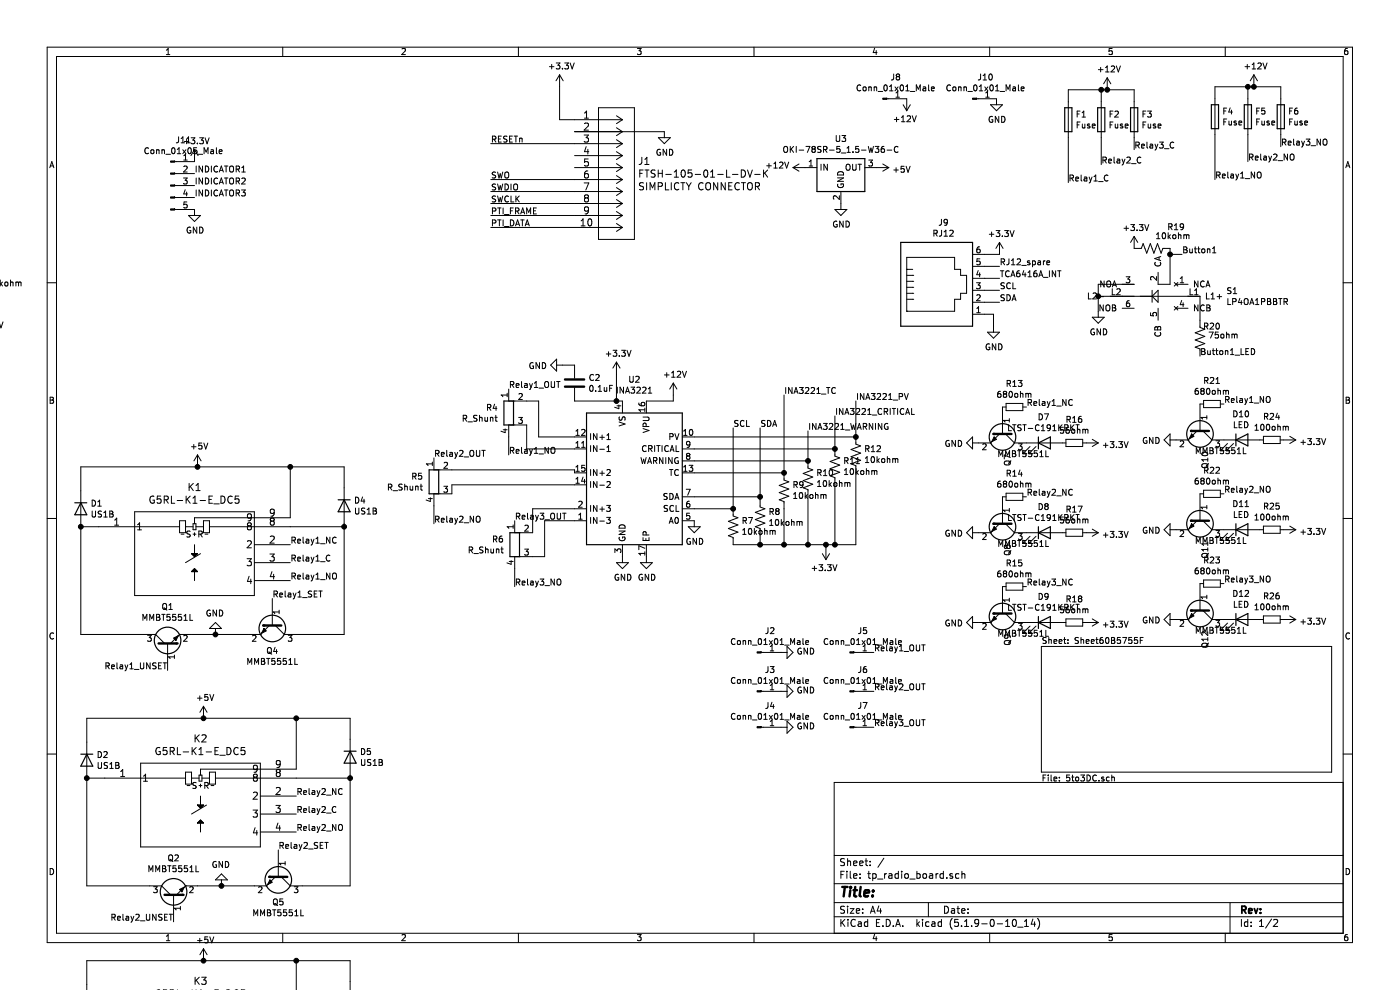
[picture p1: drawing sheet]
<svg xmlns="http://www.w3.org/2000/svg" width="297mm" height="210mm" viewBox="0 0 297 210" stroke-linecap="round" stroke-linejoin="round" font-family="sans-serif">
<path d="M0 0h296.9v210h-296.9z" fill-rule="evenodd" fill="#fff" stroke="#fff" stroke-width=".21"/>
<g fill="none" stroke="#000" stroke-width=".21">
<path d="M10 10h276.9v189.9h-276.9zM12 12h272.9v186h-272.9zM35.3 11.6h.7M35.3 10.6l.4-.3v1.3M60 10v2M85.3 10.4l.5-.1 .2 .3-.8 1h.8M110 10v2M116.6 14.1h.9M117 13.7v.9M118 13.4h.8l-.4 .4 .3 .2 .1 .4-.3 .2-.5-.1M118.7 15.9v9.5h13.3M118.7 15.9l-.7 1.2"/>
<path d="M118.7 15.9l.8 1.2M119.3 14.5v.1M119.8 13.4h.8l-.4 .4 .3 .2v.5l-.1 .1-.6-.1M120.9 13.4l.5 1.2 .4-1.2M135.2 10.3h.8l-.4 .5 .4 .1v.6l-.2 .1-.6-.1M160 10v2M182.6 18.1a.58 .58 0 0 0-.8 .5 .58 .58 0 0 0 .7 .6l.1-.1M183.1 18.6l.2-.2 .4 .2-.1 .6-.5-.1zM184.3 18.4v.9M184.3 18.6l.5-.1v.8M185.4 18.6l.5-.1 .1 .8M185.4 18.4v.9"/>
<path d="M185.6 10.2l-.4 .9h.9M185.9 10.7v.9M186.3 19.4h1M187.6 18.1l.2-.1a.69 .69 0 0 1 .4 .6 .69 .69 0 0 1-.4 .7l-.3-.5zM188.7 19.3h.7M188.7 18.4l.4-.4v1.3M189.6 15.7v.9l-.2 .3-.3 .1M189.9 18.4l.6 .9M190.1 19.7l.4-.4v1.3M190.4 16.3l-.3 .2v.2l.3 .3 .3-.1 .2-.2v-.2l-.3-.2M190.4 16.3l-.3-.3 .3-.3h.2l.3 .2-.3 .4M190.4 16.3h.2"/>
<path d="M190.5 18.4l-.6 .9M191.1 18.1l.1-.1a.67 .67 0 0 1 .5 .6 .67 .67 0 0 1-.5 .7l-.3-.5zM192.2 19.3h.7M192.2 18.4l.3-.4v1.3M193.1 19.4h1M194.4 19.3v-1.3l.4 .9 .4-.9v1.3M195.8 18.5h.5l.1 .8M196.4 18.7l-.6 .3v.2h.6M197 18v1.1l.2 .2M197.6 18.8l.6-.1-.1-.2-.3-.1-.2 .2 .1 .6h.4M201.6 18.1a.58 .58 0 0 0-.7 .5 .58 .58 0 0 0 .7 .6v-.1M202.2 18.6l.2-.2 .3 .2v.6l-.5-.1z"/>
<path d="M203.4 18.4v.9M203.4 18.6l.4-.1 .1 .8M204.5 18.6l.5-.1v.8M204.5 18.4v.9M205.3 19.4h1M206.7 18.1l.2-.1a.69 .69 0 0 1 .4 .6 .69 .69 0 0 1-.4 .7l-.3-.5zM207.7 19.3h.8M207.7 18.4l.4-.4v1.3M208 15.7v1.1l-.5 .2M208.6 17h.7M208.6 16l.3-.3v1.3M208.9 18.4l.7 .9"/>
<path d="M209.1 19.7l.4-.4v1.3M209.6 18.4l-.7 .9M209.9 15.8l.2-.1a.67 .67 0 0 1 .4 .6 .67 .67 0 0 1-.4 .7l-.3-.5zM210 10v2M210.1 18.1l.2-.1a.67 .67 0 0 1 .4 .6 .67 .67 0 0 1-.4 .7l-.3-.5zM211.2 19.3h.7M211.2 18.4l.4-.4v1.3M212.2 19.4h.9M213.4 19.3v-1.3l.5 .9 .4-.9v1.3M214.9 18.5h.5v.8M215.4 18.7l-.6 .3 .1 .2h.5M216 18v1.1l.2 .2"/>
<path d="M216.6 18.8l.6-.1v-.2l-.4-.1-.2 .2 .1 .6h.5M233 14.8h1M233.5 14.3v1M233.6 19v15.9M234.5 14.3l.4-.3v1.3M234.5 15.3h.8M234.9 16.5l-.8 1.3M234.9 16.5v2.5M234.9 16.5l.8 1.3M235.8 14.1l.4-.1 .3 .3-.8 1h.8M235.9 10.3h-.6l-.1 .6 .7-.1v.7l-.1 .1-.6-.1M236.8 14l.5 1.3 .4-1.3"/>
<path d="M259.9 10v2M264.1 14.1h1M264.6 13.7v.9M264.7 18.4v15.9M265.6 13.7l.4-.3v1.2M265.6 14.6h.8M266 15.9l-.8 1.2M266 15.9v2.5M266 15.9l.8 1.2M266.9 13.5l.4-.1 .3 .3-.8 .9h.8M267.9 13.4l.5 1.2 .4-1.2M285.9 10.3h-.4l-.2 .3-.1 .7 .3 .3 .4-.1v-.7h-.4l-.3 .2"/>
<path d="M10.6 35.6l.4-1.3 .4 1.3M10.7 35.2h.6M31.5 31.5a.58 .58 0 0 0-.8 .5 .58 .58 0 0 0 .7 .6l.1-.1M32 31.9l.2-.1 .4 .1-.1 .7-.5-.1zM33.2 31.9l.5-.1v.8M33.2 31.8v.8M34.4 31.9l.4-.1 .1 .8M34.4 31.8v.8M35.2 32.7h1M36.5 31.5l.2-.2a.69 .69 0 0 1 .4 .7 .69 .69 0 0 1-.4 .6l-.3-.5zM37 39.4h4.3M37 36.8h4.3"/>
<path d="M37.6 32.6h.7M37.6 31.7l.4-.4v1.3M37.9 29l-.1 1.1-.4 .2M38.4 30.3h.8M38.4 29.4l.4-.4v1.3M38.8 31.8l.6 .8M38.9 37.8h.8l-.4 .4 .3 .2 .1 .4-.2 .2-.6-.1M39 35.3l.5-.1 .2 .4-.8 .9h.8M39 34h.7M39 33l.4-.3v1.3M39.1 30h1M39.4 31.8l-.6 .8"/>
<path d="M39.6 29.5v1M39.6 30.3h.8M39.6 29.4l.4-.4v1.3M40 31.5l.1-.2a.67 .67 0 0 1 .5 .7 .67 .67 0 0 1-.5 .6l-.3-.5zM40.6 29.2h.7l-.4 .5 .4 .1v.5l-.2 .2-.5-.1M41.3 31.7l-.8 1.3M41.3 31.7v2.6h-4.3M41.3 31.7l.7 1.3M41.6 35.2v1.3M41.6 37.8v1.2M41.7 31.3h-.6v.6l.4-.1 .3 .3v.3l-.3 .2-.4-.1M41.9 30.4v.1"/>
<path d="M42 32.7h1M42.4 29.2h.7l-.4 .5 .4 .1v.6l-.2 .1-.5-.1M43 35.2v1.3l-.8-1.3v1.3M43 37.8v1.2l-.8-1.2v1.2M43.3 32.6v-1.3l.4 .9 .4-.9v1.3M43.5 29.2l.4 1.3 .5-1.3M43.6 35.2a.64 .64 0 0 1 .7 .7 .64 .64 0 0 1-.7 .6zM43.6 37.8a.64 .64 0 0 1 .7 .6 .64 .64 0 0 1-.7 .6zM44.7 31.8h.5l.1 .8M44.8 35.2v1.3M44.8 37.8v1.2M45.3 32.1l-.6 .2v.3h.6"/>
<path d="M45.9 31.3v1.1l.2 .2M46.1 35.3a.57 .57 0 0 0-.7 .6 .57 .57 0 0 0 .8 .5M46.1 35.3h.1M46.2 37.9a.56 .56 0 0 0-.8 .5 .56 .56 0 0 0 .8 .5M46.5 32.2l.6-.1v-.3h-.4l-.2 .1 .1 .7h.5M46.5 39l.5-1.2 .4 1.2M46.5 36.5l.5-1.3 .4 1.3M46.6 36.1h.7M46.6 38.7h.7M47.6 35.2h.7M47.6 37.8h.7M48 35.2v1.3"/>
<path d="M48 37.8v1.2M48.8 35.4l.2-.2a.44 .44 0 0 1 .5 .5v.6l-.5 .2-.2-.2zM48.8 37.9l.2-.1a.44 .44 0 0 1 .5 .4v.7l-.5 .1-.2-.1zM50.1 35.9l.6-.1 .1-.5-.7-.1v1.3M50.1 38.4h.6l.1-.5-.7-.1v1.2M50.4 38.4l.4 .6M50.4 35.9l.4 .6M51.3 36.5h.7M51.3 37.9l.5-.1 .2 .3-.8 .9h.8M51.3 35.6l.4-.4v1.3M104.1 30.5h27.9M104.1 38.1h27.9"/>
<path d="M104.5 29.5l.7-.1v-.4l-.7-.1v1.2M104.8 29.5l.4 .6M105.2 36.6l-.5-.1-.2 .1v.4l.5 .2 .2 .3-.3 .3-.5-.1M105.2 39.1l-.5-.1-.2 .2v.3l.5 .3 .2 .3-.3 .2-.5-.1M105.6 36.5l.3 1.3 .2-1 .2 1 .4-1.3M105.6 39l.3 1.3 .2-.9 .2 .9 .4-1.3M105.7 29.5h.5M106.3 28.9h-.6v1.2h.6M107.1 36.7l.3-.2a.44 .44 0 0 1 .5 .4v.7l-.5 .2-.3-.2zM107.1 39a.64 .64 0 0 1 .8 .7 .64 .64 0 0 1-.8 .6zM107.6 28.9h-.5l-.2 .1 .1 .4 .4 .2 .2 .3-.3 .2h-.5M108.1 29.5h.4"/>
<path d="M108.4 39v1.3M108.7 28.9h-.6v1.2h.6M109 39.2l.3-.2a.44 .44 0 0 1 .5 .5v.6l-.5 .2-.3-.2zM109.1 28.9h.7M109.4 28.9v1.2M110.2 29.4h.5l.1 .7M110.2 29.3v.8M121.9 27.9h19v1.3M121.9 35.6h10.1M121.9 33h10.1M123.9 28.6h.9l-.4 .6 .4 .2v.6l-.2 .1-.7-.1M123.9 38.8h1l-.6 1.5"/>
<path d="M124 26.2l.6-.1 .2 .1v.3l-.9 1.1h.9M124 25.1h.8M124 24l.4-.4v1.5M124.4 31.1l-.4 1.1h.9M124.7 36.3h-.4a1.01 1.01 0 0 0 0 1.5l.5-.2v-.6l-.5-.2-.3 .3M124.7 31.7v1M124.8 33.7h-.8v.7l.2-.1 .5 .1 .1 .7-.2 .1-.6-.1M127 22.9h7.6v27.9h-7.6zM130.8 24.6l1.2 .8M130.8 27.1l1.2 .8-1.2 .9M130.8 29.6l1.2 .9M130.8 32.2l1.2 .8"/>
<path d="M130.8 34.7l1.2 .9M130.8 37.3l1.2 .8M130.8 39.8l1.2 .8M132 25.4l-1.2 .8M132 30.5l-1.2 .8M132 33l-1.2 .8M132 35.6l-1.2 .8M132 38.1l-1.2 .8M135.7 36.8h.5M136.2 33.4l-.1 1.3-.5 .2M136.4 36.1h-.7v1.5M136.5 38.8h-.5l-.3 .2v.3l.8 .4v.4l-.3 .2-.5-.1"/>
<path d="M136.8 34.9h.9M136.8 33.8l.4-.4v1.5M136.8 36.1h.9M137.2 38.8v1.5M137.3 36.1v1.5M139 36.1h-.6l-.2 .1v.4l.7 .3 .1 .4-.3 .3-.6-.1M139.6 36.1v1.5M139.6 39.5h.8l.1-.2v-.4l-.9-.1v1.5M139.6 36.8h.9M139.7 29.2h2.5l-1.3 1.3zM140.1 31.7a.59 .59 0 0 0-.7 .6 .59 .59 0 0 0 .7 .6v-.5h-.2M140.5 36.1v1.5"/>
<path d="M141.2 38.8v1.5h.7M141.2 37h1.2M141.4 31.7v1.2l-.7-1.2v1.2M142 31.7a.64 .64 0 0 1 .7 .6 .64 .64 0 0 1-.7 .6zM142.4 38.8v1.5M143 37.6h.9M143 36.5l.5-.4v1.5M144 38.9a.62 .62 0 0 0-.7 0 .62 .62 0 0 0-.2 .7 .56 .56 0 0 0 .3 .6 .56 .56 0 0 0 .6-.1M144.4 38.8h.9M144.6 36.2l.3-.1a.81 .81 0 0 1 .5 .7 .81 .81 0 0 1-.5 .8l-.3-.2-.1-.4zM144.9 38.8v1.5M145.6 38.8l.5 .7"/>
<path d="M146.1 39.5v.8M146.6 38.8l-.5 .7M146.7 36.1h-.7v.7l.7-.1 .1 .2-.1 .5-.2 .2-.5-.2M147.5 37h1.1M149.2 38.9a.7 .7 0 0 0-1 .6 .7 .7 0 0 0 .9 .7l.1-.1M149.4 36.2l.2-.1a.83 .83 0 0 1 .6 .6 .83 .83 0 0 1-.3 .8l-.1 .1a.84 .84 0 0 1-.4-1.4zM149.8 39l.3-.2 .6 .2a1.09 1.09 0 0 1-.3 1.3 .53 .53 0 0 1-.7-.5zM150.7 37.6h.9M150.7 36.5l.5-.4v1.5M152.3 37h1.1M152.3 38.8v1.5l-.9-1.5v1.5M153.9 38.8v1.5l-.9-1.5v1.5"/>
<path d="M154.1 36.1v1.5h.8M154.6 39.5h.5M155.3 38.8h-.7v1.5h.7M155.4 37h1.2M156.8 38.9a.7 .7 0 0 0-.9 .6 .7 .7 0 0 0 .9 .7v-.1M157.3 36.1a.77 .77 0 0 1 .9 .7 .77 .77 0 0 1-.9 .8zM157.3 38.8h.9M157.7 38.8v1.5M158.6 36.1l.5 1.5 .5-1.5M158.7 39l.2-.2a.53 .53 0 0 1 .7 .5v.5a.51 .51 0 0 1-.8 .4 1.14 1.14 0 0 1-.1-1.2zM160.1 37h1.1M160.3 39.5h.7l.1-.2-.1-.4-.7-.1v1.5"/>
<path d="M160.6 39.5l.5 .8M162 36.1v1.5M162.2 36.7l.6 .9M162.6 35.2h1M162.8 36.1l-.8 .8M163.1 34.7v1M164.2 35.7h.7M164.2 34.7l.3-.3v1.3M165.4 34.5l.5-.1 .2 .3-.8 1h.8M166.4 31.1h.2a.44 .44 0 0 1 .5 .4l-.1 .6-.2 .2h-.4l-.1-.4zM166.5 34.4l.4 1.3 .4-1.3M167.6 31.1v1.2"/>
<path d="M167.8 31.6l.6 .7M168.2 35.6l1.3 .7M168.2 35.6h5.1M168.4 31.1l-.8 .7M168.9 31.1v1.2M169.5 34.8l-1.3 .8M169.5 31.8h1M171 31.1h.8l-.5 1.2M171.7 35.2h.7M171.7 34.3l.3-.3v1.2M172.5 31.6l-.3 .2v.3l.3 .2h.4l.1-.2-.1-.4-.2-.1M172.5 31.6l-.3-.2 .3-.3 .4 .1v.3l-.2 .1"/>
<path d="M172.5 31.6h.2M174.2 31.1h-.5l-.3 .2 .2 .3 .5 .2v.4l-.2 .1h-.5M174.2 34.8v1.3M174.7 31.7l.7-.1v-.4l-.7-.1v1.2M175 31.7l.4 .6M175.5 34.8v1.3l-.7-1.3v1.3M176 31.8h1M177.4 28.7v1.1l.3 .2h.3l.1-.2v-1.1M177.7 37.7h1.2l-1.2 .8h1.2M177.8 39.1a.57 .57 0 0 0 .5 .7 .57 .57 0 0 0 .5-.8h-.4v.3M177.9 36.5a.67 .67 0 0 1 .7-.1 .67 .67 0 0 1 .3 .7h-1.2zM178.2 31.1h-.6l-.1 .6 .5-.2 .2 .3v.3l-.2 .2-.5-.1"/>
<path d="M178.5 32.5h.9M178.6 28.7h.8l-.4 .5 .4 .2v.5l-.2 .1-.6-.1M179.6 35l.2-.2 .3 .1a.78 .78 0 0 1-.1 1.2l-.4-.2zM179.7 32.3h.7M179.7 31.4l.3-.3v1.2M180.9 34.8v1.1l.2 .2h.4l.1-.2v-1.1M181 32.2v.1M182 34.8h.8M182.1 31.1h-.5l-.1 .6 .5-.2 .2 .3v.3l-.2 .2-.5-.1M182.4 34.8v1.3M182.8 31.8h.9M183.5 35.6h5"/>
<path d="M184.2 31.1l.3 1.2 .3-.9 .2 .9 .3-1.2M184.3 34h.8l-.4 .4 .3 .2 .1 .4-.3 .2-.5-.1M185.7 31.1h.7l-.4 .4 .4 .2-.1 .6-.6-.1M187.3 34.8l1.2 .8M187.5 31.1h-.2a.79 .79 0 0 0-.1 1.2l.4-.1v-.5l-.4-.2-.3 .3M188.1 20.9h4.3v2.6M188.2 31.8h1M188.5 35.6l-1.2 .7M189.6 36.1h1M189.7 25.3h1M190.1 20.6h.7M190.1 35.6v.9"/>
<path d="M190.2 24.9v.9M190.5 31.2a.58 .58 0 0 0-.8 .5 .58 .58 0 0 0 .8 .6v-.1M191.2 25.8h.8M191.2 24.9l.4-.3v1.2M191.6 22.2l.8 1.3M191.8 35.3h-.6l-.1 .6 .2-.1h.4l.1 .6-.2 .1-.5-.1M192.2 35.3l.4 1.2 .5-1.2M192.5 24.7l.4-.1 .3 .3-.8 .9h.8M193.1 22.2l-.7 1.3M193.5 24.6l.5 1.2 .4-1.2M207.2 20.9h4.2v1.3M209.1 20.6h.8"/>
<path d="M210.1 22.2h2.6l-1.3 1.3zM210.5 24.8a.59 .59 0 0 0-.7 .5 .59 .59 0 0 0 .7 .6l.1-.5h-.2M211.9 24.7v1.3l-.8-1.3v1.3M212.5 24.7a.64 .64 0 0 1 .7 .6 .64 .64 0 0 1-.7 .7zM227 37.8l.7-.1v-.4l-.7-.2v1.3M227.3 37.8l.4 .6M228.2 38l.6-.1-.1-.3h-.3l-.2 .1 .1 .6h.4M228.5 24.2h.4M228.5 26.5h.4M229.1 23.6h-.6v1.2M229.1 25.9h-.6v1.2M229.4 37.1v1.1l.1 .2"/>
<path d="M229.6 23.9l.3-.3v1.2M229.6 24.8h.7M229.6 26.3l.1 .8 .4-.1M230 37.6h.5l.1 .8M230.1 26.3v.8M230.6 37.9l-.6 .2v.2h.6M231.1 37.6l.3 .8M231.2 26.4l-.3-.1-.2 .2 .5 .4M231.2 27l-.1 .1h-.4M231.2 26.9v.1M231.4 38.4l-.3 .4M231.7 37.6l-.3 .8"/>
<path d="M231.7 26.7l.6-.1-.1-.2-.3-.1-.2 .2 .1 .6h.4M232.1 38.4h.7M232.1 37.5l.4-.4v1.3M233.1 38.5h.9M234 34l.7-.1v-.5l-.7-.1v1.3M234.3 34l.4 .6M235 37.3a.56 .56 0 0 0-.8 .5 .56 .56 0 0 0 .8 .5M235.2 34.2l.6-.1-.1-.3-.3-.1-.2 .2v.6h.5M235.5 24.2h.4M235.5 26.5h.4M236.1 23.6h-.6v1.2M236.1 25.9h-.6v1.2"/>
<path d="M236.3 33.3v1.1l.2 .2M236.5 23.7l.5-.1 .3 .3-.8 .9h.8M236.6 26.3v.8l.5-.1M237 33.8h.5l.1 .8M237.1 26.3v.8M237.6 34.1l-.7 .2 .1 .2h.6M238 33.7l.3 .9M238.1 26.4l-.2-.1-.2 .2 .5 .4M238.2 27l-.2 .1h-.3M238.2 26.9v.1M238.3 34.6l-.3 .4M238.6 33.7l-.3 .9"/>
<path d="M238.7 26.7l.6-.1-.1-.2-.3-.1-.2 .2v.6h.5M239.1 33.4l.4-.1 .3 .4-.8 .9h.8M240 34.7h1M240.6 31.7v-12.7h-14v19.7M241 30.8l.6-.1v-.4l-.6-.2v1.3M241.3 30.8l.4 .6M242 33.4a.56 .56 0 0 0-.8 .6 .56 .56 0 0 0 .8 .5M242.2 31l.6-.1-.1-.3h-.3l-.2 .2v.6h.5M242.5 24.2h.4M242.5 26.5h.4M243.1 23.6h-.6v1.2M243.1 25.9h-.6v1.2"/>
<path d="M243.3 30.1v1.1l.2 .2M243.4 23.6h.8l-.4 .4 .4 .2v.5l-.2 .1-.6-.1M243.6 26.3v.8l.5-.1M244 30.6h.5v.8M244.1 26.3v.8M244.5 30.9l-.6 .2 .1 .3h.5M245 30.6l.3 .8M245.1 26.4l-.3-.1-.2 .2 .6 .4M245.2 27l-.2 .1h-.4M245.2 26.9v.1M245.3 31.4l-.3 .4M245.6 30.6l-.3 .8"/>
<path d="M245.7 26.7l.6-.1-.1-.2-.3-.1-.2 .2v.6h.5M246 30.1h.8l-.5 .5 .4 .2v.5l-.2 .1-.5-.1M247 31.5h1M249 30.3a.56 .56 0 0 0-.8 .5 .56 .56 0 0 0 .8 .5M258.1 37.2l.7-.2v-.4l-.7-.1v1.3M258.4 37.2l.4 .6M259.3 37.3l.6-.1v-.2l-.4-.1-.2 .2 .1 .6h.5M259.6 25.9h.4M259.6 23.5h.5M260.2 22.9h-.6v1.3M260.2 25.2h-.6v1.3M260.5 36.5v1.1l.1 .2"/>
<path d="M260.7 25.7l.1 .8 .4-.1M261 22.9l-.3 .9h.8M261.1 37h.5l.1 .8M261.2 23.4v.8M261.2 25.7v.8M261.7 37.2l-.6 .3v.2h.6M262.2 36.9l.3 .9M262.3 25.7h-.3l-.2 .2 .1 .1 .4 .2v.3h-.5M262.5 37.8l-.3 .4M262.8 36.9l-.3 .9M262.8 26.1l.6-.1v-.3h-.4l-.2 .2 .1 .6h.5M263.2 37.8h.7"/>
<path d="M263.2 36.8l.4-.3v1.3M264.2 37.9h.9M265.1 33.3l.7-.1v-.4l-.7-.1v1.3M265.4 33.3l.4 .7M266.1 36.5v1.3l-.7-1.3v1.3M266.3 33.5l.6-.1-.1-.2-.3-.1-.2 .2 .1 .6h.4M266.6 25.9h.4M266.6 23.5h.4M266.8 36.7l.2-.2a.45 .45 0 0 1 .5 .4v.7l-.5 .2-.2-.2zM267.2 22.9h-.6v1.3M267.2 25.2h-.6v1.3M267.4 32.7v1.1l.2 .2"/>
<path d="M267.7 25.7v.8l.5-.1M268.1 33.2h.5l.1 .8M268.2 25.7v.8M268.3 22.9h-.6l-.1 .6 .2-.1 .5 .1v.6l-.2 .1-.5-.1M268.7 33.4l-.6 .2v.3h.6M269.1 33.1l.4 .9M269.2 25.7h-.2l-.2 .2v.1l.4 .2v.3h-.4M269.5 34l-.4 .4M269.8 33.1l-.3 .9M269.8 26.1l.6-.1-.1-.3h-.3l-.2 .2 .1 .6h.4M270.2 32.8l.4-.1 .3 .3-.8 1h.8M271.2 34.1h.9"/>
<path d="M271.7 31.1v-12.7h-14v19.7M272.1 30.2l.7-.1v-.5l-.7-.1v1.3M272.4 30.2l.4 .6M273.1 32.7v1.3l-.7-1.3v1.3M273.3 30.3l.6-.1-.1-.2-.3-.1-.2 .2v.6h.5M273.6 25.9h.4M273.6 23.5h.4M273.7 32.9l.3-.2a.45 .45 0 0 1 .5 .4v.7l-.5 .2-.3-.2zM274.2 22.9h-.6v1.3M274.2 25.2h-.6v1.3M274.4 29.5v1.1l.2 .2M274.7 25.7v.8l.5-.1"/>
<path d="M275.1 30h.5v.8M275.2 22.9h-.2l-.3 .3-.1 .8 .3 .2 .4-.1v-.4l-.2-.3h-.2l-.3 .3M275.2 25.7v.8M275.6 30.2l-.6 .3 .1 .2h.5M276.1 29.9l.3 .9M276.2 25.7h-.2l-.3 .2 .1 .1 .4 .2v.3h-.5M276.4 30.8l-.3 .4M276.7 29.9l-.3 .9M276.8 26.1l.6-.1-.1-.3h-.3l-.2 .2v.6h.5M277.1 29.5h.8l-.5 .5 .4 .1v.5l-.2 .2-.5-.2M278.1 30.9h1M280.1 29.5v1.3l-.7-1.3v1.3"/>
<path d="M280.7 29.7l.3-.2a.45 .45 0 0 1 .5 .4l-.1 .7-.4 .2-.3-.2zM285.5 35.6l.4-1.3 .5 1.3M285.6 35.2h.6M.1 59.4v1.3M.5 59.8l-.4 .5M1.1 59.9l.5 .1v.6l-.3 .1-.3-.3zM2.2 60l.5-.1 .1 .8M2.2 59.4v1.3M3.4 60l.3-.2 .2 .2M3.4 59.8v.9M10 60h2M37 44.4h4.3v1.3"/>
<path d="M37 41.9h4.3M39.3 40.2l-.3 .9h.8M39.6 40.7v.9M39.6 42.8h-.5l-.1 .6 .5-.1 .2 .3v.3l-.2 .2-.5-.1M40 45.7h2.5l-1.2 1.3zM40.4 48.2a.59 .59 0 0 0-.7 .6 .59 .59 0 0 0 .7 .6l.1-.5h-.3M41.6 40.3v1.3M41.7 48.2v1.2l-.7-1.2v1.2M42.4 48.2a.64 .64 0 0 1 .7 .6 .64 .64 0 0 1-.7 .6zM43 40.3v1.3l-.8-1.3v1.3M43.6 40.3a.64 .64 0 0 1 .7 .6 .64 .64 0 0 1-.7 .7zM44.8 40.3v1.3"/>
<path d="M46.2 40.4a.56 .56 0 0 0-.8 .5 .56 .56 0 0 0 .8 .5M46.5 41.6l.5-1.3 .4 1.3M46.6 41.2h.7M47.6 40.3h.7M48 40.3v1.3M48.8 40.5l.2-.2a.44 .44 0 0 1 .5 .4v.7l-.5 .2-.2-.2zM50.1 41l.6-.1 .1-.5-.7-.1v1.3M50.4 41l.4 .6M51.2 40.3h.8l-.4 .5 .4 .1v.5l-.2 .2-.6-.2M104.1 45.7h27.9M104.1 48.2h27.9M104.1 40.6h27.9"/>
<path d="M104.1 43.2h27.9M104.5 47.3l.7-.1v-.4l-.7-.2v1.3M104.5 44.8l.7-.1v-.5l-.7-.1v1.3M105.2 41.6h-.5l-.2 .1v.4l.5 .2 .2 .3-.3 .2h-.5M105.6 44.1h.7M105.6 41.6l.3 1.2 .2-.9 .2 .9 .4-1.2M105.6 46.6h.7M105.9 44.1v1.3M105.9 46.6v1.3M106.7 44.1v1.3M106.7 46.6v1.3M107 45.5h1"/>
<path d="M107 48h1M107.9 41.7a.58 .58 0 0 0-.8 .5 .58 .58 0 0 0 .7 .6l.1-.1M108.3 46.6a.64 .64 0 0 1 .7 .7 .64 .64 0 0 1-.7 .6zM108.3 44.7h.4M108.4 41.6v1.2h.6M108.9 44.1h-.6v1.3M109.4 44.8l.6-.1 .1-.2-.1-.3-.6-.1v1.3M109.4 47.9l.4-1.3 .4 1.3M109.4 41.6v1.2M109.5 47.6h.6M109.6 42.1l.6 .7M109.7 44.8l.4 .6"/>
<path d="M110.2 41.6l-.8 .7M110.5 45.4l.4-1.3 .4 1.3M110.5 46.6h.7M110.6 45h.6M110.8 46.6v1.3M111.4 47.9l.5-1.3 .4 1.3M111.6 47.6h.6M111.7 45.4v-1.3l.5 .9 .4-.9v1.3M113.2 44.7h.4M113.8 44.1h-.6v1.3h.6M123.3 47.9h.8M123.3 46.9l.4-.5v1.5"/>
<path d="M124.3 42l-.3 .3v.4l.3 .1h.4l.1-.3v-.4l-.2-.1M124.3 42l-.3-.3 .3-.4 .5 .2v.3l-.2 .2M124.3 42h.3M124.8 44.5l-.2 .3h-.3l-.3-.3v-.5l.3-.1h.3l.2 .3a1 1 0 0 1-.2 1.1l-.5 .1M124.8 46.5l.3-.1a.81 .81 0 0 1 .5 .8 .81 .81 0 0 1-.5 .7l-.3-.1-.1-.5zM130.8 42.3l1.2 .9M130.8 44.9l1.2 .8M130.8 47.4l1.2 .8M132 40.6l-1.2 .9M132 43.2l-1.2 .8M132 45.7l-1.2 .8M132 48.2l-1.2 .9"/>
<path d="M137.9 40.3v-1.5l.5 1 .5-1v1.5M177.1 44.4h2.6l-1.3 1.3zM177.5 47a.59 .59 0 0 0-.7 .5 .59 .59 0 0 0 .7 .6l.1-.5h-.3M178.1 41.5v.8l-1-.8-.3 .3 .1 .5M178.4 40.6v3.8M178.9 46.9v1.3l-.8-1.3v1.3M179.5 46.9a.64 .64 0 0 1 .7 .6 .64 .64 0 0 1-.7 .7zM192.4 57.1h.1M192.4 54.6h10.1v2.5h1.3v1.3h1.3v3.8h-1.3v1.3h-1.3v2.5h-10.1zM192.4 59.7h1.2M192.4 58.4h1.2M192.4 57.1h1.2"/>
<path d="M193.6 59.7h.1M193.6 58.4h.1M198.1 49.5l.6-.1 .1-.4-.7-.2v1.3M198.4 49.5l.4 .6M199.7 46.5v.9l-.2 .3-.3 .1M199.7 48.8v1.1l-.4 .2M200.3 50.1h.7M200.3 49.2l.4-.4v1.3M201 47.1l-.3 .2h-.3l-.1-.2v-.5l.4-.1 .3 .3-.2 .9-.4 .1M201.5 49l.5-.2 .2 .4-.8 .9h.8M206.3 59h5.7M206.3 56.5h5.7"/>
<path d="M207.2 60h.7l-.4 .5 .4 .1v.4l-.2 .2-.5-.1M207.5 57.4l-.3 .9h.8M207.8 52.4h-.2a.79 .79 0 0 0-.1 1.2h.3l.1-.5-.2-.3h-.2l-.3 .3M207.8 57.9v.8M207.9 54.9h-.6l-.1 .6 .5-.1 .2 .2v.3l-.2 .3-.5-.2M209.9 49.7h.9M210.4 49.2v1M211.3 48.9h.8l-.4 .5 .3 .1 .1 .4-.2 .3-.6-.1M212 51.4v2.6h-5.7M212 51.4l-.7 1.3M212 51.4l.8 1.3M212.2 57.4h.7"/>
<path d="M212.4 55.6l.7-.1v-.5l-.7-.1v1.3M212.6 57.4v1.3M212.6 50.1v.1M212.7 55.6l.4 .6M213.1 48.9h.8l-.4 .5 .4 .1v.6l-.2 .1-.6-.1M214 54.9v.9l-.1 .3-.3 .1M214.1 57.6a.56 .56 0 0 0-.8 .5 .56 .56 0 0 0 .8 .5M214.3 48.9l.4 1.3 .4-1.3M214.4 58.7l.5-1.3 .4 1.3M214.6 56.2h.7M214.6 58.4h.6M214.6 55.3l.3-.4v1.3"/>
<path d="M214.9 60v1.2h.6M215.8 55l.5-.1 .2 .4-.8 .9h.8M216.3 57.4l-.5 .2-.1 .4v.6l.6 .1 .1-.2-.1-.5-.4-.1-.2 .3M216.8 56.3h.9M217.2 57.4l-.3 .9h.8M217.5 57.9v.8M218.1 58.7h.7M218.1 57.8l.4-.4v1.3M218.5 55.4l-.3-.1-.2 .2v.2l.5 .1v.3h-.5M219 55.4l.4-.1 .3 .3-.2 .5h-.5M219 55.3v1.3M219.9 57.4l-.4 .1-.2 .5v.6l.6 .1v-.7l-.4-.1-.2 .3"/>
<path d="M220.2 55.4h.5v.8M220.4 58.7l.4-1.3 .4 1.3M220.5 58.4h.6M220.7 55.6l-.6 .3 .2 .3 .4-.1M221.4 58.8h.9M221.4 55.3v.9M221.7 55.3l-.3 .3M222.1 55.7l.6-.1-.1-.2-.3-.1-.2 .2v.6h.5M222.6 57.4v1.3M223.9 57.4v1.3l-.7-1.3v1.3M224.4 57.4h.7M224.7 57.4v1.3"/>
<path d="M234.2 59.6v1.3l-.7-1.3v1.3M234.8 59.8l.3-.2a.44 .44 0 0 1 .5 .4v.7l-.5 .2-.3-.2zM238.4 48.4h1M238.9 58.7h.8l-.4 .5 .3 .1 .1 .5-.3 .2-.5-.1M238.9 47.9v1M239.9 47.6h.8l-.5 .5 .4 .1 .1 .5-.3 .2-.5-.1M240.6 50.2l-.8 1.2M240.6 50.2v2.5h1.5l.4-1 .8 2 .7-2 .8 2 .8-2 .7 2 .4-1h1.5v7.6h-2.5v-2.5M240.6 50.2l.8 1.2M241.2 48.8v.1M241.7 47.6h.8l-.4 .5 .3 .1v.6l-.1 .1-.6-.1M242.8 47.6l.5 1.3 .4-1.3"/>
<path d="M245.1 55.6a.56 .56 0 0 0 .5 .8 .56 .56 0 0 0 .5-.8M245.4 50.6h.7M245.4 49.7l.3-.3v1.2M245.4 58.7v.7l-1-.7-.3 .2 .1 .5M245.9 54.5v.7M246.2 54.4l-1.2 .4 1.2 .5M246.7 49.5l.2-.1a.67 .67 0 0 1 .4 .6 .67 .67 0 0 1-.4 .6l-.4-.4zM247.8 49.4v1.2M247.9 48.1h.7v-.5l-.7-.1v1.2M247.9 50.2l.4 .4M248.2 54h2.6M248.2 48.1l.5 .6"/>
<path d="M248.3 49.8l-.5 .5M248.9 49.8h.3l.3 .2-.2 .6h-.3l-.2-.2zM249.1 59.9l.8 .8M249.1 47.8l.4-.3v1.2M249.1 48.7h.8M249.9 59.9l-.8 .8M250 49.9l.5-.1v.8M250 49.4v1.2M250.4 60h.7M250.4 59.1l.4-.4v1.3M251.1 48l-.3 .2h-.3l-.1-.6 .4-.1 .3 .2-.1 .7-.2 .3h-.3M251.1 52.4h.4l.3 .2-.3 .4 .4 .2-.2 .4h-.6z"/>
<path d="M251.1 53h.4M251.1 49.9l.4-.1 .2 .2M251.1 49.8v.8M251.7 50l.2-.2h.3v.8M251.7 50v.6M252.4 52.8l.1 .8 .4-.1M252.9 52.8v.8M253.4 52.8h.5M253.6 52.4v1.1l.3 .1M254.1 52.8h.5M254.1 59.6v1.3l-.7-1.3v1.3M254.3 52.4v1.1l.3 .1"/>
<path d="M255.1 52.8h.3l.2 .2-.1 .6h-.3l-.3-.2zM255.5 59.7a.56 .56 0 0 0-.8 .5 .56 .56 0 0 0 .8 .5M256.1 52.9l.5-.1 .1 .8M256.1 52.8v.8M257.2 53.6h.7M257.2 52.7l.4-.3v1.2M284.9 60h2M.2 60.2l.3 .5M.6 68.3l-.4 1.3-.3-.9M3.9 60l.2-.2 .3 .1 .1 .8M3.9 60v.7M113.1 77a.59 .59 0 0 0-.7 .6 .59 .59 0 0 0 .7 .5l.1-.4h-.3"/>
<path d="M114.4 76.9v1.3l-.7-1.3v1.3M115.1 76.9a.64 .64 0 0 1 .7 .7 .64 .64 0 0 1-.7 .6zM118.1 77.5h3.8v2.7M118.1 76.2v2.5l-1.3-1.2zM125.9 79.6a.56 .56 0 0 0-.8 .5 .56 .56 0 0 0 .8 .5M126.4 79.6l.5-.2 .2 .4-.8 .9h.8M128.6 75.1h1M129.1 74.6v1M130.1 74.3h.8l-.5 .5 .4 .1 .1 .4-.3 .3-.5-.2M130.8 76.8l-.8 1.3M130.8 76.8v8.3M130.8 76.8l.7 1.3"/>
<path d="M131.4 75.4v.2M131.9 74.3h.8l-.5 .5 .4 .1v.5l-.2 .2-.5-.2M133 74.3l.4 1.3 .5-1.3M133.6 79.8v1.1l.2 .2 .4-.1 .1-.1v-1.1M134.9 79.9l.4-.1 .3 .4-.8 .9h.8M141 79.5h.9M141.4 79v1M142.5 79.1l.3-.4v1.3M143.7 78.9l.5-.2 .2 .4-.8 .9h.8M144.8 78.7l.4 1.3 .4-1.3M192.4 66h.1M192.4 63.5h1.2"/>
<path d="M192.4 62.2h1.2M192.4 60.9h1.2M193.6 63.5h.1M193.6 62.2h.1M193.6 60.9h.1M206.3 66.7h4.5v3.8M206.3 64.1h5.7M206.3 61.6h5.7M207.2 66.3h.7M207.2 65.4l.4-.3v1.2M207.2 62.6l.5-.1 .2 .4-.7 .9h.7M209.5 70.5h2.5l-1.2 1.2z"/>
<path d="M209.9 73a.59 .59 0 0 0-.7 .6 .59 .59 0 0 0 .7 .5l.1-.4h-.3M211.2 72.9v1.3l-.7-1.3v1.3M211.9 72.9a.64 .64 0 0 1 .7 .7 .64 .64 0 0 1-.7 .6zM213.1 60.1l-.5-.1-.2 .1v.4l.5 .2 .2 .3-.3 .2h-.5M213.1 62.6l-.5-.1-.2 .1v.4l.5 .3 .2 .3-.3 .2-.5-.1M213.6 62.5a.64 .64 0 0 1 .8 .7 .64 .64 0 0 1-.8 .6zM214.3 60.1a.56 .56 0 0 0-.7 .1 .56 .56 0 0 0 0 .7l.4 .3 .3-.1M214.7 63.8l.4-1.3 .4 1.3M214.8 63.4h.6M230.9 62.1v1.3h.6M231.7 67.3h2.6l-1.3 1.3zM231.9 62.3l.5-.2 .2 .4-.8 .9h.8"/>
<path d="M232.1 69.8a.59 .59 0 0 0-.7 .6 .59 .59 0 0 0 .7 .6l.1-.5h-.3M233 62.8h21.6v6.7l1 .3-2 .8 2 .8-2 .7 2 .8-2 .7 1 .4v1.5M233.2 62.9h.9M233.5 69.8v1.2l-.8-1.2v1.2M234.1 64.7v1.2l-.8-1.2v1.2M234.1 69.8a.64 .64 0 0 1 .7 .6 .64 .64 0 0 1-.7 .6zM234.7 64.9l.2-.2a.44 .44 0 0 1 .5 .4v.7l-.5 .1-.2-.1zM236 61.2v1.3h.6M236 64.7h.4l.3 .2-.3 .4 .3 .2-.1 .4h-.6zM236 60.9l.4-1.3 .4 1.3M236 65.3h.4M236.1 60.5h.6"/>
<path d="M236.9 61.4l.5-.2 .3 .4-.8 .9h.8M238.1 65.4h2.5M239.6 63.8h-.3a.79 .79 0 0 0-.1 1.3l.4-.1 .1-.5-.3-.2h-.2l-.2 .2M240.6 60.3h-7.6v7M244.1 66.4v.5l.6 .1-.1-.5 .2-.2h.3l.3 .2-.2 .5M244.4 61.6v2.5M245 69.4l.3-.1 .3 .3 .1-.3 .3-.1 .2 .3v.5h-1.2zM245.1 70.5a.56 .56 0 0 0 .5 .8 .56 .56 0 0 0 .5-.8M245.6 69.6v.4M245.7 61.6v2.5l-1.3-1.3zM245.7 65.4v2.5M249.1 65l.8 .8"/>
<path d="M249.5 60.3h2.5M249.5 65.4h2.5M249.9 65l-.8 .8M250.7 63.7l-.3 .9h.8M251 64.2v.9M252.5 61.2v1.3h.6M253.4 62.5h.8M253.4 61.6l.4-.4v1.3M254.1 64.7v1.2l-.7-1.2v1.2M254.9 73.9h.5l.2 .3-.2 .4 .3 .2-.2 .4h-.6zM254.9 74.6h.5M255.5 64.8a.56 .56 0 0 0-.8 .5 .56 .56 0 0 0 .8 .5"/>
<path d="M255.5 69.2l.6-.1 .1-.4-.7-.2v1.3M255.8 69.2l.4 .6M255.8 60.9l.4-1.3 .5 1.3M255.9 60.5h.7M255.9 62.1v1.3h.7M256 64.7l.6 .1v.4l-.2 .1 .3 .2-.1 .4h-.6zM256 65.3h.4M256.2 74.4l.1 .8 .5-.1M256.5 70.4h.9l-.6 1.3M256.7 68.7l.5-.2 .3 .4-.8 .9h.8M256.8 74.4v.8M256.9 63.4h.7"/>
<path d="M256.9 62.5l.4-.4v1.3M257.2 74.4h.5M257.4 73.9v1.1l.3 .2M257.9 74.4h.5M258.1 68.7l.2-.2a.67 .67 0 0 1 .4 .7 .67 .67 0 0 1-.4 .6l-.4-.5zM258.1 73.9v1.1l.3 .2M258.2 62.9h1M258.5 70.4h-.7v.7l.2-.2 .5 .2v.5l-.2 .1-.5-.1M258.7 62.4v1M258.9 74.4h.3l.2 .2-.1 .6h-.3l-.3-.2zM259.1 70.9l.5 .1-.1 .7-.5-.1zM260 74.4v.8"/>
<path d="M260 74.5l.4-.1 .1 .8M260.2 71l.5-.1v.8M260.2 70.4v1.3M260.5 63.3v1.3h.6M261 75.2h.8M261 74.3l.4-.4v1.3M261.1 61.1l-.4-.1-.3 .3 .1 .3 .6 .2v.4h-.7M261.3 71l.4-.1 .2 .2M261.3 70.9v.8M261.5 64l.7-.1v-.4l-.7-.2v1.3M261.6 62.3h.8M261.6 61.4l.4-.4v1.3"/>
<path d="M261.9 71.1l.2-.2h.3v.8M261.9 71.1v.6M262 75.3h1M263 63.3l-.3 .9h.8M263.3 73.9v1.3h.6M263.3 63.8v.8M264 63.5l.2-.2a.44 .44 0 0 1 .6 .5l-.1 .6-.5 .2-.2-.2zM264.3 74.6h.4M264.9 73.9h-.6v1.3h.6M265.1 64.6l.5-1.3 .4 1.3M265.3 64.2h.6M265.5 73.9a.64 .64 0 0 1 .7 .7 .64 .64 0 0 1-.7 .6z"/>
<path d="M266.4 64.6h.7M266.4 63.7l.3-.4v1.3M267.6 64l.6-.1 .1-.4-.7-.2v1.3M268.9 63.3l.6 .2 .1 .2-.3 .2 .3 .3-.1 .4h-.6zM268.9 63.9h.4M270.2 63.3l.6 .2v.2l-.2 .2 .3 .3-.1 .4h-.6zM270.2 63.9h.4M271.3 63.3h.7M271.6 63.3v1.3M272.4 64l.6-.1 .1-.1v-.3l-.7-.2v1.3M272.7 64l.4 .6M10.6 84.3h.5l.2 .2-.2 .4 .3 .2-.3 .5h-.5z"/>
<path d="M10.6 84.9h.5M40.6 94.8h1M41.1 94.3v1M41.9 96.5v2.5M41.9 96.5l-.8 1.3M41.9 96.5l.8 1.3M42.8 94h-.6v.6l.1-.1h.5v.6l-.2 .2-.4-.2M43.2 94l.5 1.3 .4-1.3M61.6 99v10.8h-20.3v1.3M91.7 98v.8M91.7 98.4h-1.2l.3 .4M92.1 97.1v2.6h29.8v.6h2.5"/>
<path d="M92.4 96.2l.7-.1v-.4l-.7-.2v1.3M92.7 96.2l.4 .6M93.6 96.4l.6-.1v-.3h-.4l-.2 .1 .1 .6h.5M94.2 98.2l.5-.1 .2 .3-.7 .9h.7M94.8 95.5v1.1l.1 .2M95.4 96h.5l.1 .8M96 96.3l-.6 .2v.2h.6M96.5 96l.3 .8M96.8 96.8l-.3 .4M97.1 96l-.3 .8M97.5 95.7l.5-.2 .2 .4-.8 .9h.8M98.3 88.8l.7-.2v-.4l-.7-.1v1.3"/>
<path d="M98.5 96.9h.9M98.6 88.8l.4 .6M99.3 89.5h.9M99.7 95.7l.3-.2a.44 .44 0 0 1 .5 .5v.6l-.5 .2-.3-.4zM101.1 95.5v1.1l.2 .2 .4-.1 .1-.1v-1.1M101.2 88.2l-.5-.1-.2 .1 .1 .4 .5 .2 .1 .3-.3 .3-.4-.1M101.7 88.6h.5l.1 .8M101.7 88.1v1.3M102.2 95.5h.7M102.6 95.5v1.3M102.9 88.5v.8l.5-.1M103.4 86.4l.7-.1v-.4l-.7-.1v1.2"/>
<path d="M103.4 88.5v.9M103.7 86.4l.4 .6M104 88.6h.5l.1 .8M104 88.5v.9M104.9 85.7l-.3 .9h.8M105 88.5h.5M105.2 88.1v1.1l.3 .2M105.2 86.2v.8M106.8 91.2h.8M107.2 91v.8l-.9-.3M107.6 83.4v.8M107.6 83.8h-1.3l.4 .4"/>
<path d="M107.9 82.5v2.6h6.4v7.6h10.1M108.3 95.6l.7-.1v-.5l-.7-.1v1.3M108.3 81.6l.7-.1v-.4l-.7-.2v1.3M108.6 95.6l.4 .6M108.6 81.6l.4 .6M109.5 95.7l.6-.1-.1-.2-.3-.1-.2 .2v.6h.5M109.5 81.8l.6-.1-.1-.3h-.3l-.2 .1v.6h.5M110 88.5h.8l-.4 .5 .3 .2 .1 .4-.2 .2-.6-.1M110.1 83.6l.5-.1 .2 .3-.8 .9h.8M110.6 94.9v1.1l.2 .2M110.6 80.9v1.1l.2 .2M111.3 95.4h.5l.1 .8"/>
<path d="M111.3 81.4h.5l.1 .8M111.9 95.6l-.7 .3 .1 .2h.6M111.9 81.7l-.7 .2 .1 .2h.6M112.3 95.3l.3 .9M112.3 81.4l.3 .8M112.6 96.2l-.3 .4M112.6 82.2l-.3 .4M113 95.3l-.4 .9M113 81.4l-.4 .8M113.4 96.2h.7M113.4 95.3l.3-.4v1.3M113.4 82.2h.7"/>
<path d="M113.4 81.3l.3-.4v1.3M114.3 96.3h1M114.3 82.3h1M115.6 81.1l.2-.2a.44 .44 0 0 1 .6 .5l-.1 .6-.5 .2-.3-.4zM116.3 94.9v1.3l-.7-1.3v1.3M116.9 80.9v1.1l.3 .2 .3-.1 .1-.1v-1.1M116.9 95.1l.3-.2a.45 .45 0 0 1 .5 .4l-.1 .7-.4 .2-.3-.2zM118.1 80.9h.7M118.4 80.9v1.3M121.9 82.3v2.8h10.1v2.5M122.2 94l.3-.4v1.3M122.2 92.4h.7"/>
<path d="M122.2 94.9h.7M122.2 91.4l.3-.3v1.3M122.2 99.1l.3-.4v1.3M122.2 100h.7M123.4 91.2l.5-.1 .2 .3-.8 1h.8M123.4 94.9h.7M123.4 94l.3-.4v1.3M124 98.7h-.6v.6l.5-.1 .2 .2v.3l-.2 .3-.5-.2M124.4 95.2h-12.7v-5.1h-3.8v6.4M125.2 81.9l.2-.2a.67 .67 0 0 1 .4 .7 .67 .67 0 0 1-.4 .6l-.3-.5zM125.3 92v1.2M125.3 94.5v1.3"/>
<path d="M125.3 99.6v1.3M126.4 82.9v.1M126.6 92v1.2l-.7-1.2v1.2M126.6 94.5v1.3l-.7-1.3v1.3M126.6 99.6v1.3l-.7-1.3v1.3M126.9 83h.7M126.9 82.1l.4-.4v1.3M127.2 95.3h1M127.2 92.8h1M127.7 92.3v.9M127.7 99.9v1M128.2 82.2v.8l.5-.1"/>
<path d="M128.7 82.2v.8M128.7 99.7l.5-.1 .3 .3-.8 1h.8M128.7 95.8h.8M128.7 92.3l.4-.3v1.2M128.7 94.9l.4-.4v1.3M128.7 93.2h.8M129.3 82.4h.5M129.9 81.7h-.6v1.3M130.9 86.1h.8M131 82.1v1.3M131.3 85.9v.8l-.9-.3M131.3 89.5l1.3 .4-1.3 .5"/>
<path d="M131.4 88.4l-.1 .5 .3 .3 .3-.2 .2-.5h.4l.1 .7M132.3 82.1v1.3l-.8-1.3v1.3M132.7 83.4l.4-1.3 .4 1.3M132.8 83h.6M133.8 82.1h.8l-.4 .5 .4 .1v.6l-.2 .1-.6-.1M135.1 82.2l.5-.1 .3 .4-.8 .9h.8M135.5 85.5l.2 .4 .4 .2 .6-.1v-.5l-.1-.2-.5 .2-.1 .3 .3 .3M136 97.1l.3 1.2 .2-.9 .3 .9 .3-1.2M136.3 82.2l.5-.1 .2 .4-.7 .9h.7M136.4 90.9l1.3 .4-1.3 .4M136.4 88.5h1.1l.2 .2-.1 .4-.1 .1h-1.1M136.8 86.9h-1.3l.4 .4"/>
<path d="M136.8 86.6v.7M137.1 90.5l-.1-.6-.2-.2-.3 .1-.1 .7h1.3M137.1 94.6a.56 .56 0 0 0-.8 .5 .56 .56 0 0 0 .8 .6M137.4 98.3l.4-1.2 .4 1.2M137.5 98h.6M137.5 82.5l.4-.4v1.3M137.5 83.4h.8M137.6 95.2l.7-.1v-.5l-.7-.1v1.3M137.9 95.2l.4 .6M138.6 97.7h.7v-.5l-.7-.1v1.2M138.9 94.5v1.3M139 97.7l.4 .6"/>
<path d="M139.3 94.5h.7M139.7 94.5v1.3M140.5 94.5v1.3M140.6 97.1v1.2l-.7-1.2v1.2M141.2 97.1v1.2M141.8 94.6a.56 .56 0 0 0-.7 .1 .56 .56 0 0 0 0 .8l.3 .3 .4-.1M142 99.6h.8M142.1 92.6l.7-.1v-.4l-.7-.1v1.2M142.2 95.8l.4-1.3 .4 1.3M142.3 95.4h.6M142.4 99.6v1.3M142.5 80h.7"/>
<path d="M142.6 97.1v1.2l-.8-1.2v1.2M142.8 81.3v3.8h-5.7v2.5M142.8 81.3l-.7 1.2M142.8 81.3l.8 1.2M143.2 92l.4 1.2 .4-1.2M143.4 94.5v1.3h.6M143.9 97.1a.57 .57 0 0 0-.8 .6 .57 .57 0 0 0 .8 .5v-.4h-.2M143.9 99.7a.56 .56 0 0 0-.8 .5 .56 .56 0 0 0 .8 .5M144.7 92.7h36.9M144.7 95.2h32.4M144.7 97.8h26.7M145 99.1l.4-.4v1.3"/>
<path d="M145 92.4h.8M145 91.4l.4-.3v1.3M145 100h.8M145.9 96.7l-.3-.2 .3-.3h.2l.3 .2-.3 .3M145.9 96.7l-.3 .3v.2l.3 .2h.3l.2-.2v-.2l-.3-.3M145.9 96.7h.2M146.2 98.7h.8l-.5 .5 .4 .1 .1 .4-.3 .3-.5-.2M146.4 94.2l-.3 .2h-.3l-.2-.2 .1-.4 .4-.2 .3 .3-.2 .9-.4 .1M146.4 91.2l.1-.1a.67 .67 0 0 1 .5 .6 .67 .67 0 0 1-.5 .7l-.3-.5zM156.6 89.3l-.5-.1-.2 .1v.4l.5 .2 .2 .3-.3 .3-.5-.1M157.8 89.3a.56 .56 0 0 0-.7 .1 .56 .56 0 0 0 0 .7l.4 .4 .3-.2M158.4 89.2v1.3h.6"/>
<path d="M161.2 90.8v16.7l1.1 .4-2.1 .8 2.1 .7-2.1 .8 2.1 .8-2.1 .7 1 .4v3.4M162.3 89.3l-.5-.1-.2 .1v.4l.6 .2 .1 .3-.3 .3-.4-.1M162.8 89.2a.64 .64 0 0 1 .8 .6 .64 .64 0 0 1-.8 .7zM163.9 90.5l.4-1.3 .5 1.3M164 90.1h.6M166.3 83.8v18l1 .4-2 .8 2 .7-2 .8 2 .8-2 .7 1 .4v9.1M166.7 82.2v1.3M168 82.2v1.3l-.7-1.3v1.3M168.4 83.5l.5-1.3 .4 1.3M168.6 83.1h.6M169.6 82.2h.8l-.4 .5 .3 .1 .1 .4-.3 .3-.5-.2M170.9 82.3l.5-.1 .2 .4-.8 .9h.8"/>
<path d="M171.4 91.4v7.9l1 .4-2 .7 2 .8-2 .8 2 .7-2 .8 1 .4v11.6M171.8 89.8v1.3M172.1 82.3l.4-.1 .3 .4-.8 .9h.8M173.1 89.8v1.3l-.7-1.3v1.3M173.3 83.5h.7M173.3 82.6l.3-.4v1.3M173.5 91.1l.4-1.3 .5 1.3M173.6 90.7h.7M174.3 83.6h.9M174.7 89.8h.8l-.5 .5 .4 .1 .1 .5-.3 .2-.5-.1M174.7 100l.4-.4v1.3M175.3 82.2h.8"/>
<path d="M175.7 82.2v1.3M176 89.9l.4-.1 .3 .4-.8 .9h.8M176 99.7l.2-.1a.67 .67 0 0 1 .5 .7 .67 .67 0 0 1-.5 .6l-.3-.5zM177.1 88.2v8.5l1 .4-2 .8 2 .8-2 .7 2 .8-2 .7 1 .4v14.2M177.1 89.9l.5-.1 .3 .4-.8 .9h.8M177.2 82.3a.58 .58 0 0 0-.8 .5 .58 .58 0 0 0 .7 .6l.1-.1M177.5 86.6v1.3M178.4 91.1h.7M178.4 90.2l.3-.4v1.3M178.8 86.6v1.3l-.7-1.3v1.3M179.2 99.7l.3-.3v1.3M179.2 97.7h.6l.1-.5-.7-.1v1.2"/>
<path d="M179.2 87.9l.5-1.3 .4 1.3M179.3 91.2h1M179.4 87.6h.6M179.5 97.7l.4 .6M180.4 98.3h.7M180.4 97.4l.4-.3v1.2M180.4 86.6h.8l-.4 .5 .3 .2 .1 .4-.3 .2-.5-.1M180.5 99.5l.1-.1a.67 .67 0 0 1 .5 .6 .67 .67 0 0 1-.5 .7l-.3-.5zM180.5 89.8l.3 1.3 .2-.9 .3 .9 .3-1.3M181.6 85.1v9.1l1 .4-2.1 .8 2.1 .7-2.1 .8 2.1 .7-2.1 .8 1.1 .4v16.7h-26.1v-1.5l-1-.4 2.1-.7-2.1-.8 2.1-.7-2.1-.8 2.1-.8-1.1-.4v-18.6M181.6 98.3h.8M181.6 97.4l.4-.3v1.2"/>
<path d="M181.6 99.4v1.3M181.7 86.8l.4-.2 .3 .4-.8 .9h.8M181.9 91.1l.4-1.3 .4 1.3M181.9 83.5v1.2M182 90.7h.6M182.1 99.8l-.5 .5M182.7 99.9l.3-.1 .3 .3-.2 .5-.3 .1-.2-.3zM182.9 86.8l.4-.2 .3 .4-.8 .9h.8M183.1 90.5l.6-.1 .2-.2-.1-.3-.7-.1v1.3M183.3 83.5v1.2l-.8-1.2v1.2M183.4 90.5l.5 .6M183.6 97.2l.4-.3v1.2"/>
<path d="M183.6 98.1h.7M183.6 95.2l.7-.1v-.4l-.7-.2v1.3M183.7 84.7l.4-1.2 .4 1.2M183.8 99.9h.5v.8M183.8 99.4v1.3M183.8 84.4h.6M184 95.2l.4 .6M184.1 87l.3-.4v1.3M184.1 87.9h.7M184.8 94.9l.4-.4v1.3M184.8 83.5h.8l-.4 .5 .4 .1v.4l-.2 .2-.6-.1M184.8 95.8h.8"/>
<path d="M184.9 99.9l.4-.1 .2 .2M184.9 99.8v.9M185 96.9h.1a.67 .67 0 0 1 .4 .6 .67 .67 0 0 1-.4 .6 .83 .83 0 0 1-.1-1.2zM185 88h1M185.1 89.8v1.3l-.7-1.3v1.3M185.5 100v.7M185.5 100l.2-.2 .3 .1v.8M185.7 89.8v1.3M186.1 94.7l.4-.2 .3 .4-.8 .9h.8M186.1 96.9v1.2M186.1 83.6l.5-.1 .2 .3-.8 .9h.8M186.2 97.6l.3 .5"/>
<path d="M186.5 97.3l-.4 .5M187 86.8a.56 .56 0 0 0-.7 .1 .56 .56 0 0 0 0 .7l.4 .3 .3-.1M187.1 89.8v1.3l-.8-1.3v1.3M187.1 97.3h.4l.2 .2-.1 .6h-.3l-.3-.2zM187.3 83.6l.5-.1 .2 .3-.7 .9h.7M187.6 87.3h.6l.1-.2-.1-.3-.6-.2v1.3M187.9 87.3l.4 .6M188.2 96.9v1.2M188.2 97.4l.5-.1 .1 .8M188.3 89.9a.57 .57 0 0 0-.7 .6 .57 .57 0 0 0 .8 .5v-.4h-.2M188.5 83.8l.4-.3v1.2M188.5 84.7h.8"/>
<path d="M188.9 86.6v1.3M189.3 86.6h.7M189.4 97.3v.8M189.4 97.4l.3-.1 .2 .2M189.5 84.9h1M189.6 86.6v1.3M189.9 97.5l.2-.2h.3l.1 .8M189.9 97.5v.6M190.4 86.6v1.3M190.8 84.1h.6l.1-.2-.1-.3-.6-.1v1.2M191.7 86.8a.56 .56 0 0 0-.7 .5 .56 .56 0 0 0 .7 .5M191.8 83.5l.5 1.2 .4-1.2"/>
<path d="M192.1 87.9l.4-1.3 .5 1.3M192.2 87.6h.6M193.4 86.6v1.3h.6M201.3 93.5a.59 .59 0 0 0-.7 .6 .59 .59 0 0 0 .7 .5l.1-.4h-.2M202.7 93.4v1.3l-.7-1.3v1.3M203.3 93.4a.64 .64 0 0 1 .7 .7 .64 .64 0 0 1-.7 .6zM206.3 94h3.8M206.3 92.7v2.5l-1.2-1.2zM208.5 94.3l.5-.2 .2 .4-.8 .9h.8M210.1 94h.1M211.9 96.9v-1.3l.4 .9 .4-.9v1.3M212 92.1l-1.9 1.9"/>
<path d="M212.2 83l-.4 .1-.2 .5 .1 .6h.5l.2-.1-.2-.5-.3-.1-.3 .2M213.1 83.6l-.3 .2v.3l.3 .2h.2l.3-.2-.1-.4-.2-.1M213.1 83.6l-.3-.3 .3-.3 .4 .1v.3l-.2 .2M213.1 83.6h.2M213.2 97.8h.9l.2 .3-.2 .5h-.6a.44 .44 0 0 1-.4-.5zM213.3 92.1l1.9 1.9h10.9M213.3 96.9v-1.3l.5 .9 .4-.9v1.3M213.4 86.3h-.7v5.8M213.4 85.6h3.6v1.5h-3.6zM213.7 81.4l.6-.1v-.5l-.6-.1v1.3M214 90.1v1.3h.6M214 81.4l.4 .6"/>
<path d="M214.1 88.8v.7M214.1 89.2h-1.3l.4 .3M214.2 83.1l.1-.1a.67 .67 0 0 1 .5 .6 .67 .67 0 0 1-.5 .7l-.3-.5zM214.3 97.1l-1.2-.6v.9M214.4 97.7l-.4 .7M214.8 95.6l.6 .1v.3l-.2 .2 .3 .2-.1 .4-.6 .1zM214.8 96.2h.4M214.8 90.1h.7M214.9 81.1l.3-.4v1.3M214.9 82h.7M215.2 90.1v1.3M215.3 83.6l.2-.2 .4 .2-.1 .6h-.5z"/>
<path d="M215.9 95.6h.7M216 80.7h.8l-.4 .5 .3 .1 .1 .4-.2 .3-.6-.2M216 94.1h.8l-.4 .5 .4 .1v.5l-.2 .2-.6-.1M216.2 95.6v1.3M216.4 99.7l-.3 .9h.8M216.5 83.6l.5-.1v.8M216.5 83v1.3M216.6 90.2l-.5-.1-.2 .1v.4l.6 .2 .1 .3-.2 .3-.5-.1M217 96.2h.7M217 95.5v.7M217 90.1h.7M217 86.3h.7"/>
<path d="M217 96.2h.6l.1 .4-.3 .3-.4-.2M217.3 90.1v1.3M217.6 95.6h-.6v.6M217.6 83.6l.4-.2 .2 .2M217.6 83.4v.9M218.1 85.4l.7-.1v-.4l-.7-.2v1.3M218.1 90.9h1M218.2 83.6l.1-.2 .3 .1 .1 .8M218.2 83.6v.7M218.3 96.2h.7M218.3 95.5v.7M218.4 85.4l.4 .6"/>
<path d="M218.5 94.7l-1.5 1.5M218.8 95.6h-.6v.6l.2-.1 .4 .1v.5l-.2 .2-.4-.2M219.3 85.6l.6-.1v-.3h-.4l-.2 .1 .1 .7h.5M219.8 94.7l-1.5 1.5M220 95.6h-.6v.6l.5-.1 .2 .2v.3l-.2 .3-.5-.2M220.4 87.8a.64 .64 0 0 1 .8 .6 .64 .64 0 0 1-.8 .7zM220.4 90.2a.56 .56 0 0 0-.7 .1 .56 .56 0 0 0 0 .8l.4 .3 .3-.2M220.5 84.7v1.1l.1 .2M220.6 96l.3-.4v1.3M220.6 96.9h.7M220.9 90.5l.4-.4v1.3M220.9 91.4h.7"/>
<path d="M221.1 85.2h.5l.1 .8M221.6 87.8h.8l-.5 1.3M221.7 85.5l-.6 .2v.3h.6M221.9 95.6v1.3h.5M222.2 85.2l.3 .8M222.5 86l-.3 .4M222.8 85.2l-.3 .8M222.9 90.7l-.3 .2-.4-.1-.1-.1 .1-.5 .4-.1 .3 .3-.2 .8-.5 .2M223.2 85.1l.4-.4v1.3M223.2 86h.7M223.3 91.4h.7M223.3 90.5l.4-.4v1.3"/>
<path d="M224.2 86.1h.9M224.6 90.1v1.3M224.8 90.7l.5 .7M225.3 90.1l-.7 .7M225.6 90.6h-.6l-.1 .6 .2-.1 .4 .1 .1 .6-.2 .1-.5-.1M225.9 90.8h.5M226.1 93.2h3.6v1.5h-3.6zM226.2 84.7v1.3l-.8-1.3v1.3M226.2 90.8l.4 .6M226.3 90.8l-.2 .9 .3 .2 .4-.1 .1-.4-.3-.3h-.2l-.3 .3M226.4 89l.6-.1v-.5l-.6-.1v1.3M226.5 90.6h.2"/>
<path d="M226.5 90.6l-.2 .2M226.5 90.7v-.5l-.6-.1v1.3M226.5 90.7l-.1 .1M226.7 89l.4 .6M227.1 90.1v1.3M227.3 90.7l.6 .7M227.4 91.2l.5-.1v.7h-.5zM227.5 84.9a.55 .55 0 0 0-.8 .1 .55 .55 0 0 0 .1 .7l.3 .3 .4-.1M227.6 89.6h.7M227.6 88.7l.3-.4v1.3M227.9 90.1l-.8 .7M228.2 90.1h.7"/>
<path d="M228.6 91.2l.4-.1 .1 .8M228.6 90.1v1.8M229.4 88.3l-.5 .1-.1 .5v.6h.6l.1-.1-.1-.5-.4-.1-.2 .3M229.7 94h3.3M229.7 91.2l.4-.1 .1 .1M229.7 91.1v.8M230.2 91.2l.2-.1h.3l.1 .8M230.2 91.2v.7M231.7 93.2l1.3 .8M233 94l-1.3 .7M234.1 94.5h.9M234.6 94v.9"/>
<path d="M235.5 93.7h.8l-.4 .5 .3 .1 .1 .4-.2 .2-.6-.1M236.8 94.8v.1M237.3 93.7h.8l-.4 .5 .4 .1v.5l-.2 .1-.6-.1M238.5 93.7l.4 1.2 .4-1.2M243.2 92.9a.59 .59 0 0 0-.7 .5 .59 .59 0 0 0 .7 .6l.1-.5h-.2M244.6 92.8v1.3l-.7-1.3v1.3M245.2 92.8a.64 .64 0 0 1 .7 .6 .64 .64 0 0 1-.7 .7zM248.2 92.1v2.5l-1.2-1.3zM248.2 93.3h3.8M250.4 93.6l.5-.1 .2 .4-.8 .9h.8M252 93.3h.1M253.8 96.2v-1.2l.4 .9 .4-.9v1.2"/>
<path d="M253.9 91.4l-1.9 1.9M254.1 82.4l-.4 .1-.2 .4 .1 .6 .5 .1 .2-.2-.2-.5h-.3l-.3 .2M255 82.9l-.3-.2 .3-.3 .4 .1v.3l-.2 .1M255 82.9l-.3 .3v.2l.3 .2h.2l.3-.2-.1-.4-.2-.1M255 82.9h.2M255 96.1a.62 .62 0 0 1 .7-.2 .62 .62 0 0 1 .5 .6 .62 .62 0 0 1-.8 .2 .62 .62 0 0 1-.4-.6zM255.1 98.4a.84 .84 0 0 1 1.1 .3l-.2 .4-.6 .1a.45 .45 0 0 1-.4-.5zM255.2 91.4l1.9 1.9h10.9M255.2 96.2v-1.2l.5 .9 .4-.9v1.2M255.3 85.7h-.7v5.7M255.3 84.9h3.6v1.6h-3.6zM255.6 80.7h.6v-.5l-.6-.1v1.2"/>
<path d="M255.9 80.7l.4 .6M255.9 99.8l.4 .6M256 88.2v.7M256 88.5h-1.3l.4 .4M256 99.1l.3 .3-.1 .3-.6 .1M256 99.1h-.4v1.3M256.1 82.5l.1-.1a.67 .67 0 0 1 .5 .6 .67 .67 0 0 1-.5 .6l-.3-.4zM256.2 97.2v.7M256.2 97.5h-1.2l.3 .4M256.3 98.3l-.4 .7M256.7 95l.6 .1v.2l-.2 .3 .3 .2-.1 .4h-.6zM256.7 95.6h.4"/>
<path d="M256.8 80.2l.4-.1 .3 .3-.8 .9h.8M256.8 99.2l.4-.1 .3 .4-.8 .9h.8M257.2 82.9l.2-.1 .4 .1-.1 .7-.5-.1zM257.8 95h.7M257.9 93.5h.8l-.4 .5 .4 .1v.4l-.2 .3-.6-.2M258 99.2l.5-.1 .2 .4-.8 .9h.8M258 81.3h.7M258 80.4l.3-.3v1.2M258.1 95v1.2M258.4 82.9h.5v.7M258.4 82.4v1.2M258.9 95.6h.7"/>
<path d="M258.9 94.8v.8M258.9 85.7h.7M259.5 95h-.6v.6l.1-.1h.5v.6l-.2 .1-.4-.1M259.5 82.9l.4-.1 .2 .2M259.5 82.8v.8M260 84.8l.7-.1v-.5l-.7-.1v1.3M260.1 83l.1-.2 .3 .1 .1 .7M260.1 83v.6M260.2 95.6h.7M260.2 94.8v.8M260.3 84.8l.4 .6M260.4 94.1l-1.5 1.5"/>
<path d="M260.7 95h-.6v.6l.2-.1 .4 .1v.5l-.2 .1-.4-.1M261.2 84.9l.6-.1v-.2l-.4-.1-.2 .2 .1 .6h.5M261.7 94.1l-1.5 1.5M261.7 87.2a.64 .64 0 0 1 .7 .6 .64 .64 0 0 1-.7 .6zM261.9 89.5v1.2h.5M261.9 95h-.6v.6l.5-.1 .2 .2v.3l-.2 .2-.5-.1M262.4 84.1v1.1l.1 .2M262.5 95.3l.3-.3v1.2M262.5 96.2h.7M262.9 90.1h.4M262.9 87.5l.4-.3v1.2M262.9 88.4h.8"/>
<path d="M263 84.6h.5l.1 .8M263.5 89.5h-.6v1.2h.6M263.6 84.8l-.6 .3v.2h.6M263.8 95v1.2h.5M264 89.5a.64 .64 0 0 1 .8 .6 .64 .64 0 0 1-.8 .6zM264.1 84.5l.3 .9M264.3 87.3l.1-.1a.67 .67 0 0 1 .5 .6 .67 .67 0 0 1-.5 .6l-.3-.5zM264.4 85.4l-.3 .4M264.7 84.5l-.3 .9M265.1 84.5l.4-.4v1.3M265.1 85.4h.7M266.1 85.5h.9"/>
<path d="M266.2 90.4l.4-.4v1.3M266.2 91.3h.8M267.5 90.1l.2-.1a.69 .69 0 0 1 .5 .6 .69 .69 0 0 1-.5 .7l-.3-.5zM268 92.6h3.6v1.5h-3.6zM268.1 84.1v1.3l-.8-1.3v1.3M268.3 88.3h.6v-.5l-.6-.1v1.3M268.6 88.3l.4 .7M268.7 84.3l.2-.2a.45 .45 0 0 1 .6 .4l-.1 .7-.5 .2-.2-.2zM268.8 90.1l.1-.1a.67 .67 0 0 1 .5 .6 .67 .67 0 0 1-.5 .7l-.3-.5zM269.5 87.8l.4-.1 .3 .3-.8 1h.8M270 90.5l.3-.1 .2 .3v.3l-.2 .3-.4-.3zM271 87.6l-.3 .9h.8"/>
<path d="M271.1 90v1.3M271.1 90.6l.5-.1v.8M271.3 88.1v.9M271.6 93.3h3.3M272.2 90.6l.4-.2 .2 .2M272.2 90.4v.9M272.8 90.6l.1-.2 .3 .1 .1 .8M272.8 90.6v.7M273.6 92.6l1.3 .7M274.9 93.3l-1.3 .8M276 93.8h.9M276.5 93.3v1"/>
<path d="M277.4 93h.8l-.4 .5 .3 .2 .1 .4-.2 .2-.6-.1M278.7 94.2v.1M279.2 93h.8l-.4 .5 .4 .2v.5l-.2 .1-.6-.1M280.4 93l.4 1.3 .4-1.3M285.6 84.3h.4l.3 .2-.3 .4 .3 .2-.2 .5h-.5zM285.6 84.9h.4M10 110h2M17.1 111.7h21M19.6 108.4v1l.2 .3h.2l.3-.3v-1M19.6 106.1a.64 .64 0 0 1 .7 .6 .64 .64 0 0 1-.7 .7zM20.7 107.4h.8M20.7 106.4l.4-.3v1.3"/>
<path d="M21.5 108.5l-.4-.1-.2 .1v.5l.6 .2v.2l-.2 .3-.5-.1M22 109.7h.8M22 108.8l.4-.4v1.3M23.3 108.4l.6 .1v.3l-.2 .2 .3 .2-.1 .4-.6 .1zM23.3 109h.4M24.3 111.4h.9M24.3 110.3l.5-.4v1.5M28.6 108.6h25.4v17.7h-25.4zM29.2 112.4h.8M29.2 111.3l.4-.4v1.5M32.7 105.3a.71 .71 0 0 0-.9 .7 .71 .71 0 0 0 .9 .7v-.6h-.3M34.1 105.2h-.7l-.1 .7h.7l.2 .2-.1 .5-.2 .2-.6-.2"/>
<path d="M34.8 106l.8-.1 .1-.2-.1-.3-.8-.2v1.6M35.2 106l.5 .8M36.4 105.2v1.6h.7M37.6 106.2h1.2M38.1 110.5h1.3v2.5h-1.3zM38.4 113.3h.6M39.4 111.7h1.6M39.5 105.2v1.6M39.7 105.9l.7 .9M40.1 102.5v1.6M40.4 112.7l-.5-.1-.2 .2v.4l.5 .2 .2 .3-.3 .2h-.5M40.4 103.2l.6 .9"/>
<path d="M40.4 105.2l-.9 .9M40.6 117.4h1.3l-.6 .7zM40.9 105.7l.5-.5v1.6M40.9 106.8h.9M41 111.1h.6v1.3h-.6zM41 113.3h.6M41 102.5l-.9 .9M41.3 113v.6M41.3 115.5v1.9M41.6 111.7h1.6M41.6 104.1h.9M41.6 103l.4-.5v1.6"/>
<path d="M42.2 113.3l.7-.1v-.4l-.7-.2v1.3M42.5 106.2h1.1M42.5 113.3l.4 .6M42.5 117.4l-3.1 1.9M43.2 110.5h1.2v2.5h-1.2zM43.5 113.3h.6M44.3 105.9h.5M44.4 111.7h28.6M45.1 105.2h-.8v1.6h.8M45.4 106.9h1.1M46.9 105.2a.77 .77 0 0 1 .9 .8 .77 .77 0 0 1-.9 .8zM49.3 105.4a.7 .7 0 0 0-1 .6 .7 .7 0 0 0 .9 .7l.1-.1"/>
<path d="M50.7 105.2h-.8l-.1 .7h.8l.1 .7-.3 .2-.6-.2M52.4 118.5h.9l-.5 .6 .5 .1v.7l-.3 .1-.6-.1M52.5 114.9l.5-.2 .3 .4-.9 1.1h.9M52.8 111.5l-.3 .3v.5l.3 .1h.2l.3-.3v-.3l-.3-.3M52.8 111.5l-.3-.3 .3-.3 .4 .1 .1 .2-.3 .3M52.8 111.5h.2M53.3 109.6l-.3 .3h-.4l-.1-.3v-.5l.3-.1 .4 .1 .1 .2a1.01 1.01 0 0 1-.4 1.2h-.3M54 119.3h7.6M54 115.5h7.6M57.3 117.5h.9l-.5 .6 .4 .1v.7l-.2 .1-.6-.1M57.3 113.8l.6-.1 .2 .1 .1 .3-.9 1.1h.9M57.6 110.5l-.3-.2 .3-.4 .5 .1v.4l-.2 .1"/>
<path d="M57.6 110.5l-.3 .3 .1 .4 .2 .2 .4-.1 .2-.2-.1-.4-.2-.2M57.6 110.5h.3M58.2 108.6l-.3 .3-.4-.1-.2-.2 .1-.5 .2-.1h.3l.3 .3a1 1 0 0 1-.3 1.1l-.4 .1M61.9 114.6l.7-.1v-.4l-.7-.2v1.3M61.9 118.4l.7-.1v-.4l-.7-.2v1.3M62.2 114.6l.5 .6M62.2 118.4l.5 .6M63.2 118.6l.6-.1-.1-.3h-.4l-.1 .2v.6h.5M63.2 114.8l.6-.1-.1-.3h-.4l-.1 .2v.6h.5M64.3 113.9v1.1l.2 .2M64.3 117.7v1.1l.2 .2M65 114.4h.5v.8"/>
<path d="M65 118.2h.5v.8M65.5 114.7l-.6 .2 .1 .3h.5M65.5 118.5l-.6 .2 .1 .3h.5M66 114.4l.3 .8M66 118.2l.3 .8M66.3 115.2l-.3 .4M66.3 119l-.3 .5M66.6 114.4l-.3 .8M66.6 118.2l-.3 .8M67 115.2h.7M67 119h.7M67 118.1l.4-.4v1.3"/>
<path d="M67 114.3l.4-.4v1.3M68 115.3h1M68 119.1h1M70 117.9a.56 .56 0 0 0-.8 .5 .56 .56 0 0 0 .8 .5M70 113.9v1.3l-.7-1.3v1.3M71.3 114.1a.55 .55 0 0 0-.7 .1 .55 .55 0 0 0 0 .7l.3 .3 .4-.1M75.4 105.5a.64 .64 0 0 1 .7 .6 .64 .64 0 0 1-.7 .6zM75.4 107.8v1l.2 .2h.3l.2-.2v-1M76.9 105.4l-.3 .9h.8M77.2 105.9v.8M77.4 107.8h-.5l-.2 .1 .1 .4 .5 .3 .1 .2-.2 .2h-.5M77.9 109h.7"/>
<path d="M77.9 108.1l.4-.3v1.2M79.2 108.4h.4M79.2 107.8l.6 .1v.2l-.2 .3 .3 .2-.1 .4h-.6zM82.4 103.4l.7-.2v-.4l-.7-.1v1.3M82.7 103.4l.4 .6M83.4 104.1h1M85.3 102.8l-.5-.1-.1 .1v.4l.5 .2 .1 .3-.2 .3-.5-.1M85.9 102.7v1.3M85.9 103.2h.4l.1 .8M87 103.1l.1 .8 .5-.1M87.6 101l.6-.1v-.4l-.6-.1v1.3M87.6 103.1v.9"/>
<path d="M87.9 101l.4 .7M88.2 103.2h.4l.1 .8M88.2 103.1v.9M89.1 103.1h.5M89.3 102.7v1.1l.3 .2M89.4 100.4h-.6v.6l.4-.1 .3 .2v.3l-.3 .3-.4-.2M90.9 105.8h.8M91.3 105.6v.8l-.9-.3M92.4 110.2l.7-.1v-.5l-.7-.1v1.3M92.7 110.2l.4 .6M93.6 110.3l.6-.1v-.2l-.4-.1-.2 .2 .1 .6h.5M94.2 103.1h.7l-.4 .5 .4 .2v.4l-.2 .2-.5-.1"/>
<path d="M94.8 109.5v1.1l.1 .2M95.4 110h.5l.1 .8M96 110.2l-.6 .3v.2h.6M96.5 109.9l.3 .9M96.8 110.8l-.3 .4M97.1 109.9l-.3 .9M97.5 109.6l.5-.1 .2 .4-.8 .9h.8M98.5 110.9h.9M99.5 116.7l.7-.1v-.5l-.7-.1v1.3M99.8 116.7l.5 .6M100.5 109.5v1.3l-.8-1.3v1.3M100.5 117.4h1"/>
<path d="M101.1 109.7l.2-.2a.45 .45 0 0 1 .6 .4l-.1 .7-.5 .2-.2-.2zM102.5 116.1l-.5-.1-.2 .1 .1 .5 .4 .2 .2 .3-.3 .2-.5-.1M103 116.6l.5-.1 .1 .8M103 116v1.3M104.1 116.5l.1 .7h.5M104.7 114.4l.7-.1v-.5l-.7-.1v1.3M104.7 116.5v.8M105 114.4l.4 .6M105.3 116.6l.5-.1v.8M105.3 116.5v.8M106.3 116.5h.5M106.4 116v1.1l.4 .2"/>
<path d="M106.5 113.7h-.2a.79 .79 0 0 0-.2 1.3l.4-.1 .1-.5-.2-.2h-.3l-.2 .2M108 119.1h.9M108.4 118.9v.8l-.9-.3M108.9 111.7h-1.3l.3 .4M108.9 111.4v.7M109.5 109.5l.7-.1v-.4l-.7-.1v1.2M109.9 109.5l.4 .6M110.8 109.7l.6-.1-.1-.3h-.4l-.1 .2v.6h.5M111.3 116.5h.8l-.4 .5 .3 .1 .1 .4-.3 .2-.5-.1M111.4 111.5l.4-.1 .3 .4-.8 .9h.8M111.9 108.9v1.1l.2 .1M112.6 109.3h.5v.8"/>
<path d="M113.1 109.6l-.6 .2 .1 .3h.5M113.6 109.3l.3 .8M113.9 110.1l-.3 .5M114.2 109.3l-.3 .8M114.6 108.9h.8l-.5 .4 .4 .2v.5l-.2 .1-.5-.1M115.6 110.3h1M116.9 109l.2-.1a.44 .44 0 0 1 .5 .4v.7l-.5 .1-.3-.4zM118.2 108.9v1l.2 .2h.4l.1-.2v-1M119.3 108.9h.8M119.7 108.9v1.2M122.2 101.6l.3-.4v1.3M122.2 102.5h.7"/>
<path d="M122.8 110.1h.7M122.8 109.2l.4-.3v1.2M122.8 106.4l.5-.1 .2 .4-.8 .9h.8M123.7 101.2l-.3 .9h.8M124 101.7v.8M124.4 110.5h-8.9v7.6h-6.3v6.3M124.4 102.8h-28.5v1.9h-3.8v6.4M124.4 107.9h-11.4v5.1h-3.8v-2.5M125.3 102.1v1.3M125.3 107.2v1.3M125.3 109.8v1.2M126.6 102.1v1.3l-.7-1.3v1.3"/>
<path d="M126.6 107.2v1.3l-.7-1.3v1.3M126.6 109.8v1.2l-.7-1.2v1.2M127.2 110.5h1M127.2 102.9h1M127.2 100.4h1M127.2 108h1M127.7 107.5v1M128.7 109.8h.8l-.5 .4 .4 .2 .1 .4-.3 .2-.5-.1M128.7 107.2h.8l-.5 .5 .4 .1 .1 .5-.3 .2-.5-.1M128.7 102.3l.5-.2 .3 .4-.8 .9h.8M130.4 117.2v-.8l.5 .5 .2-.4 .4-.1 .2 .3-.1 .5M130.8 119.3h2.5l-1.3 1.3z"/>
<path d="M131.3 112.6h1.3l-1.3 .8h1.3M131.4 114a.57 .57 0 0 0 .6 .7 .57 .57 0 0 0 .5-.8h-.4v.3M131.5 111.4a.67 .67 0 0 1 .8 0 .67 .67 0 0 1 .3 .6h-1.3zM132 115.5v3.8M135.9 119.3h2.5l-1.3 1.3zM136.4 114v.7h1.3v-.7M136.8 117v.8M136.8 116.3l-1.3-.5v.8M136.8 117.4h-1.3l.4 .4M137 114.2v.5M137.1 113.5l-.1-.7h-.5l-.1 .7h1.3M137.1 115.5v3.8"/>
<path d="M141.5 104.7h-.4l-.2 .1v.4l.6 .3v.2l-.2 .2h-.5M141.6 107.3l-.5-.1-.2 .1v.4l.6 .2 .1 .4-.2 .2-.5-.1M142 111l.4-1.2 .4 1.2M142.1 104.7a.64 .64 0 0 1 .7 .6 .64 .64 0 0 1-.7 .6zM142.1 110.7h.6M142.9 107.3a.56 .56 0 0 0-.8 .1 .56 .56 0 0 0 .1 .8l.3 .3 .4-.1M143.2 105.9l.4-1.2 .4 1.2M143.3 109.9l.2-.1a.67 .67 0 0 1 .4 .6 .67 .67 0 0 1-.4 .6l-.3-.5zM143.3 105.6h.6M143.4 107.2v1.3h.6M144.7 110.5h2.6v1.2M144.7 100.3h21.6"/>
<path d="M144.7 107.9h10.8M144.7 105.4h16.5M145.6 103.8h.8l-.5 1.3M146 111.7h2.6l-1.3 1.3zM146.2 106.3h-.2a.79 .79 0 0 0-.1 1.3l.3-.1 .2-.4-.3-.3h-.2l-.3 .3M146.3 108.9h-.6l-.1 .6 .5-.2 .3 .3v.3l-.3 .2-.5-.1M146.4 114.3a.59 .59 0 0 0-.7 .5 .59 .59 0 0 0 .7 .6l.1-.5h-.3M147.8 114.2v1.3l-.8-1.3v1.3M148.4 114.2a.64 .64 0 0 1 .7 .6 .64 .64 0 0 1-.7 .7zM157.6 112.4l.3-.3v1.3M157.6 113.4h.7M157.6 110.4l.7-.1v-.4l-.7-.1v1.2"/>
<path d="M157.9 110.4l.5 .6M158.8 109.8h.8l-.5 1.2M158.9 112.2l.2-.1a.67 .67 0 0 1 .4 .6 .67 .67 0 0 1-.4 .7l-.3-.5zM160 112.1v1.3M160.2 112.9l.3 .5M160.5 112.5l-.5 .5M161.1 112.6l.3-.1 .3 .2-.1 .6-.4 .1-.2-.3zM162.2 112.6h.5v.8M162.2 112.1v1.3M163.3 111.5h.7M163.3 110.5l.3-.3v1.3M163.4 112.6l.3-.1 .2 .2"/>
<path d="M163.4 108.5l.6-.1v-.4l-.6-.1v1.2M163.4 112.5v.9M163.7 108.5l.4 .6M163.9 112.7l.2-.2 .3 .1v.8M163.9 112.7v.7M164.6 110.3l.2-.1a.67 .67 0 0 1 .4 .6 .67 .67 0 0 1-.4 .7l-.3-.5zM164.8 108.4l-.3 .3v.2l.3 .2h.4l.1-.2v-.2l-.3-.3M164.8 108.4l-.3-.2 .3-.3h.2l.3 .2-.3 .3M164.8 108.4h.2M165.7 110.2v1.3M165.9 111l.3 .5M166.2 110.6l-.5 .5"/>
<path d="M166.8 110.7l.3-.1 .3 .2-.1 .6-.3 .1-.3-.3zM167.9 110.7h.5l.1 .8M167.9 110.2v1.3M168.4 105.7h.7M168.4 104.8l.3-.3v1.2M168.4 102.8l.7-.1v-.4l-.7-.1v1.2M168.7 102.8l.4 .6M169.1 110.7l.3-.1 .2 .2M169.1 110.6v.9M169.6 110.8l.2-.2 .3 .1 .1 .8M169.6 110.8v.7M169.7 104.6l.2-.1a.67 .67 0 0 1 .4 .6 .67 .67 0 0 1-.4 .6l-.3-.4z"/>
<path d="M170.4 102.7l-.3 .2h-.3l-.2-.2 .1-.4 .4-.1 .3 .2-.2 .9-.4 .1M170.8 104.5v1.2M170.9 105.3l.4 .4M171.3 104.9l-.5 .5M171.9 105l.3-.1 .3 .2-.2 .6h-.3l-.2-.2zM173 105h.5v.7M173 104.5v1.2M173.4 102.3l.4-.4v1.3M173.4 103.2h.7M173.5 100.3l.6-.1v-.5l-.6-.1v1.3M173.7 119.8h.8l-.4 .5 .4 .1v.4l-.2 .3-.6-.2M173.8 100.3l.4 .6"/>
<path d="M174.1 105l.4-.1 .2 .2M174.1 104.9v.8M174.5 117.4l.7 1.3M174.7 100.9h.7M174.7 105.1l.2-.2 .3 .1v.7M174.7 105.1v.6M174.8 102.1l.1-.2a.67 .67 0 0 1 .5 .7 .67 .67 0 0 1-.5 .6l-.3-.5zM175.2 115.5v3.2M175.5 119.8h.8l-.4 .5 .4 .1v.5l-.2 .2-.6-.2M175.9 101.9v1.3M176 117.4l-.8 1.3M176 102.7l.4 .5"/>
<path d="M176.4 102.4l-.5 .4M176.7 119.8l.4 1.3 .5-1.3M177 102.4h.3l.3 .2-.2 .5-.3 .1-.2-.2zM178.1 102.5l.5-.1v.8M178.1 101.9v1.3M179.2 100.7h.7M179.2 102.5l.4-.1 .2 .1M179.2 102.4v.8M179.8 102.5v.7M179.8 102.5l.2-.1h.3v.8M181.7 100.2l.4 .5M201.3 112.5a.59 .59 0 0 0-.7 .6 .59 .59 0 0 0 .7 .6l.1-.5h-.2"/>
<path d="M202.7 112.5v1.2l-.7-1.2v1.2M203.3 112.5a.64 .64 0 0 1 .7 .6 .64 .64 0 0 1-.7 .6zM206.3 111.7v2.6l-1.2-1.3zM206.3 113h3.8M208.5 113.3l.5-.1 .2 .3-.8 .9h.8M210.1 113h.1M211.9 115.9v-1.2l.4 .9 .4-.9v1.2M212 111.1l-1.9 1.9M212.2 102.1l-.4 .1-.2 .4 .1 .6 .5 .1 .2-.2-.2-.5-.3-.1-.3 .3M213.1 102.6l-.3 .2v.3l.3 .2h.2l.3-.2-.1-.4-.2-.1M213.1 102.6l-.3-.2 .3-.3 .4 .1v.3l-.2 .1M213.1 102.6h.2"/>
<path d="M213.2 116.9h.9l.2 .2-.2 .5-.6 .1a.44 .44 0 0 1-.4-.6zM213.3 111.1l1.9 1.9h10.9M213.3 115.9v-1.2l.5 .9 .4-.9v1.2M213.4 105.4h-.7v5.7M213.4 104.6h3.6v1.5h-3.6zM213.6 115.9l-.2-.3-.3 .3v.2l.2 .3 .3-.3M213.6 115.9l.2-.3 .4 .1 .1 .2v.3l-.2 .2h-.3l-.2-.3M213.6 115.9v.2M213.7 100.4h.6v-.5l-.6-.2v1.3M213.7 119.5l.6-.1v-.5l-.6-.1v1.3M214 109.1v1.3h.6M214 100.4l.4 .6"/>
<path d="M214 119.5l.4 .6M214.1 107.8v.8M214.1 108.2h-1.3l.4 .4M214.2 102.2l.1-.1a.67 .67 0 0 1 .5 .6 .67 .67 0 0 1-.5 .6l-.3-.5zM214.4 116.8l-.4 .6M214.8 114.7l.6 .1v.2l-.2 .3 .3 .2-.1 .4h-.6zM214.8 115.3h.4M214.8 109.1h.7M214.9 101h.7M214.9 100.1l.3-.4v1.3M214.9 119.1l.3-.3v1.3M215.2 109.1v1.3"/>
<path d="M215.3 102.6l.2-.1 .4 .1-.1 .7-.5-.1zM215.9 114.7h.7M216 113.2h.8l-.4 .5 .4 .1v.4l-.2 .2-.6-.1M216.2 114.7v1.2M216.5 102.6l.5-.1v.8M216.5 102.1v1.2M216.6 109.2l-.5-.1-.2 .2v.3l.6 .3 .1 .3-.2 .2h-.5M216.7 100.2v.8M216.7 118.8h-.6v.6l.5-.1 .2 .2v.3l-.2 .3-.5-.2M217 105.4h.7M217 109.1h.7M217 114.5v.8"/>
<path d="M217 115.3h.7M217 115.2h.6l.1 .5-.3 .2-.4-.1M217.3 109.1v1.3M217.6 114.7h-.6v.6M217.6 102.6l.4-.1 .2 .2M217.6 102.5v.8M218.1 104.4l.7-.1v-.4l-.7-.1v1.3M218.1 109.9h1M218.2 102.7v.6M218.2 102.7l.1-.2h.3l.1 .8M218.3 114.5v.8M218.3 115.3h.7"/>
<path d="M218.4 104.4l.4 .7M218.5 113.8l-1.5 1.5M218.8 114.7h-.6v.6l.2-.2 .4 .2v.5l-.2 .1-.4-.1M219.3 104.6l.6-.1v-.2l-.4-.1-.2 .2 .1 .6h.5M219.8 113.8l-1.5 1.5M220 114.7h-.6v.6l.5-.2 .2 .3v.3l-.2 .2-.5-.1M220.4 106.8a.64 .64 0 0 1 .8 .7 .64 .64 0 0 1-.8 .6zM220.4 109.3a.56 .56 0 0 0-.7 .1 .56 .56 0 0 0 0 .7l.4 .3 .3-.1M220.5 103.8v1.1l.1 .2M220.6 115l.3-.3v1.2M220.6 115.9h.7M220.9 109.5l.4-.4v1.3"/>
<path d="M220.9 110.4h.7M221.1 104.3h.5l.1 .8M221.7 104.5l-.6 .2v.3h.6M221.9 114.7v1.2h.5M221.9 107.4l-.3-.3 .3-.3h.2l.3 .3-.3 .3M221.9 107.4l-.3 .2v.3l.3 .2 .3-.1 .2-.1v-.3l-.3-.2M221.9 107.4h.2M222.2 104.2l.3 .9M222.5 105.1l-.3 .4M222.8 104.2l-.3 .9M222.9 109.7l-.3 .2h-.4l-.1-.2 .1-.4 .4-.2 .3 .3-.2 .9-.5 .1M223.2 103.9l.5-.1 .2 .3-.8 1h.8"/>
<path d="M223.3 109.5l.4-.4v1.3M223.3 110.4h.7M224.2 105.2h.9M224.6 109.1v1.3M224.8 109.7l.5 .7M225.3 109.1l-.7 .8M225.6 109.7h-.6l-.1 .6 .2-.1h.4l.1 .6-.2 .1-.5-.1M225.9 109.8h.5M226.1 112.2h3.6v1.6h-3.6zM226.2 103.8v1.3l-.8-1.3v1.3M226.2 109.8l.4 .6M226.3 109.8l-.2 .9 .3 .2 .4-.1 .1-.4-.3-.2h-.2l-.3 .2"/>
<path d="M226.4 108h.6v-.5l-.6-.1v1.2M226.5 109.7l-.2 .1M226.5 109.7h.2M226.5 109.7v-.5l-.6-.1v1.3M226.5 109.7l-.1 .1M226.7 108l.4 .6M227.1 109.1v1.3M227.3 109.7l.6 .7M227.4 110.2h.5v.7l-.5-.1zM227.5 103.9a.55 .55 0 0 0-.8 .1 .55 .55 0 0 0 .1 .7l.3 .4 .4-.2M227.6 107.7l.3-.3v1.2M227.6 108.6h.7"/>
<path d="M227.9 109.1l-.8 .8M228.2 109.1h.7M228.6 110.2h.4l.1 .7M228.6 109.1v1.8M228.7 107.4h.9l-.6 1.2M229.7 113h3.3M229.7 110.1v.8M229.7 110.2l.4-.1 .1 .2M230.2 110.3v.6M230.2 110.3l.2-.2 .3 .1 .1 .7M231.7 112.2l1.3 .8M233 113l-1.3 .8"/>
<path d="M234.1 113.5h.9M234.6 113v1M235.5 112.7h.8l-.4 .5 .3 .1 .1 .5-.2 .2-.6-.1M236.8 113.9v.1M237.3 112.7h.8l-.4 .5 .4 .1v.6l-.2 .1-.6-.1M238.5 112.7l.4 1.3 .4-1.3M243.2 111.9a.59 .59 0 0 0-.7 .6 .59 .59 0 0 0 .7 .6l.1-.5h-.2M244.6 111.8v1.3l-.7-1.3v1.3M245.2 111.8a.64 .64 0 0 1 .7 .7 .64 .64 0 0 1-.7 .6zM248.2 111.1v2.5l-1.2-1.2zM248.2 112.4h3.8M250.4 112.7l.5-.2 .2 .4-.8 .9h.8"/>
<path d="M252 112.4h.1M253.8 115.3v-1.3l.4 .9 .4-.9v1.3M253.9 110.5l-1.9 1.9M254.1 101.4l-.4 .1-.2 .5 .1 .6h.5l.2-.1-.2-.5-.3-.1-.3 .3M255 102l-.3 .2v.3l.3 .2h.2l.3-.2-.1-.4-.2-.1M255 102l-.3-.3 .3-.3 .4 .1v.4l-.2 .1M255 102h.2M255.1 117.5a.84 .84 0 0 1 1.1 .2l-.2 .5-.6 .1a.45 .45 0 0 1-.4-.6zM255.2 110.5l1.9 1.9h10.9M255.2 115.3v-1.3l.5 .9 .4-.9v1.3M255.3 104.7h-.7v5.8M255.3 104h3.6v1.5h-3.6z"/>
<path d="M255.9 118.8l.4 .6M256 107.2v.7M256 107.6h-1.3l.4 .3M256 118.2l.3 .2-.1 .3-.6 .1M256 118.2h-.4v1.2M256.1 101.5l.1-.1a.67 .67 0 0 1 .5 .7 .67 .67 0 0 1-.5 .6l-.3-.5zM256.2 115v.7M256.2 116.2v.7M256.2 116.6h-1.2l.3 .3M256.2 115.4h-1.2l.3 .3M256.3 117.3l-.4 .7M256.7 114l.6 .1v.3l-.2 .2 .3 .3-.1 .3-.6 .1z"/>
<path d="M256.7 114.6h.4M256.8 118.3l.4-.1 .3 .3-.8 .9h.8M257.2 102l.2-.1 .4 .1-.1 .6h-.5zM257.8 114h.7M257.9 118.2h.8l-.4 .4 .3 .2 .1 .4-.2 .2-.6-.1M257.9 112.5h.8l-.4 .5 .4 .2v.4l-.2 .2-.6-.1M258.1 114v1.3M258.4 101.4v1.3M258.4 102l.5-.1v.8M258.9 114.7h.7M258.9 104.7h.7M258.9 113.9v.8"/>
<path d="M259.5 102l.4-.1 .2 .1M259.5 114h-.6v.6l.1-.1 .5 .1v.6l-.2 .1-.4-.1M259.5 101.9v.8M260 103.8l.7-.1v-.4l-.7-.2v1.3M260.1 102v.7M260.1 102l.1-.1h.3l.1 .8M260.2 114.7h.7M260.2 113.9v.8M260.3 103.8l.4 .6M260.4 113.1l-1.5 1.6M260.7 114h-.6v.6l.2-.1 .4 .1v.6l-.2 .1-.4-.1M261.2 104l.6-.1v-.3h-.4l-.2 .2 .1 .6h.5"/>
<path d="M261.7 113.1l-1.5 1.6M261.7 106.2a.64 .64 0 0 1 .7 .6 .64 .64 0 0 1-.7 .7zM261.9 108.5v1.3h.5M261.9 114h-.6v.6l.5-.1 .2 .3v.3l-.2 .2-.5-.1M262.4 103.1v1.1l.1 .2M262.5 114.4l.3-.4v1.3M262.5 115.3h.7M262.9 109.1h.4M262.9 106.6l.4-.4v1.3M262.9 107.5h.8M263 103.6h.5l.1 .8M263.5 108.5h-.6v1.3h.6"/>
<path d="M263.6 103.9l-.6 .2v.3h.6M263.8 114v1.3h.5M264 108.5a.64 .64 0 0 1 .8 .6 .64 .64 0 0 1-.8 .7zM264.1 103.6l.3 .8M264.1 106.6l.4-.4v1.3M264.1 107.5h.8M264.4 104.4l-.3 .4M264.7 103.6l-.3 .8M265.1 103.3l.5-.2 .2 .4-.8 .9h.8M266.1 104.5h.9M266.2 109.4l.4-.4v1.3M266.2 110.3h.8"/>
<path d="M267.5 109.2l.2-.2a.69 .69 0 0 1 .5 .7 .69 .69 0 0 1-.5 .6l-.3-.5zM268 111.6h3.6v1.5h-3.6zM268.1 103.1v1.3l-.8-1.3v1.3M268.3 107.4l.6-.1v-.4l-.6-.2v1.3M268.6 107.4l.4 .6M268.7 103.3l.2-.2a.45 .45 0 0 1 .6 .5l-.1 .6-.5 .2-.2-.2zM268.8 109.2l.1-.2a.67 .67 0 0 1 .5 .7 .67 .67 0 0 1-.5 .6l-.3-.5zM269.5 106.9l.4-.2 .3 .4-.8 .9h.8M270 109.5h.3l.2 .2v.4l-.2 .2-.4-.2zM271.1 109v1.3M271.1 109.6l.5-.1v.8M271.3 106.7h-.6v.6l.5-.1 .2 .3v.3l-.2 .2-.5-.1"/>
<path d="M271.6 112.4h3.3M272.2 109.5v.8M272.2 109.6l.4-.1 .2 .1M272.8 109.6v.7M272.8 109.6l.1-.1h.3l.1 .8M273.6 111.6l1.3 .8M274.9 112.4l-1.3 .7M276 112.9h.9M276.5 112.4v1M277.4 112.1h.8l-.4 .5 .3 .1 .1 .4-.2 .3-.6-.2M278.7 113.2v.2M279.2 112.1h.8l-.4 .5 .4 .1v.5l-.2 .2-.6-.2"/>
<path d="M280.4 112.1l.4 1.3 .4-1.3M284.9 110h2M11.4 134.4a.58 .58 0 0 0-.8 .5 .58 .58 0 0 0 .8 .5M30.3 131.6v-1.3l.4 .9 .5-.9v1.3M31.3 134.8h.8l-.4 .4 .3 .2 .1 .4-.3 .2-.5-.1M31.8 131.6v-1.3l.4 .9 .4-.9v1.3M33.2 130.3l.6 .1 .1 .3-.3 .2 .4 .3-.2 .3-.6 .1zM33.2 130.9h.4M34.3 130.3h.7M34.6 128.2l.2-.2a.44 .44 0 0 1 .5 .4v.7l-.5 .2-.2-.2zM34.7 130.3v1.3M34.8 129l.6 .4"/>
<path d="M35.6 136.5v5.7M35.8 129.3h.8M35.8 128.4l.4-.4v1.3M36.1 130.3h-.7v.6l.2-.1 .4 .1 .1 .6-.2 .1-.5-.1M37 139.3h-1.3l.4 .4M37 139v.7M37.3 130.3h-.6l-.1 .6 .2-.1 .5 .1v.6l-.2 .1-.5-.1M38.1 134.6h.1M38.1 134.6h17.1M38.1 134.6l-1.9 1.9M38.5 130.3h-.6l-.1 .6 .5-.1 .2 .3v.3l-.2 .2-.5-.1M39 134.9l.5-.1 .2 .3-.8 .9h.8"/>
<path d="M39 131.6h.7M39 130.7l.4-.4v1.3M40.3 130.3v1.3h.6M40.6 121.3l.7-.7 .6 .7zM41.3 121.3v1.9M44.4 133.3l1.3-1.3 1.3 1.3zM44.6 129.5a.59 .59 0 0 0-.7 .6 .59 .59 0 0 0 .7 .5l.1-.5h-.3M45.7 133.3v1.3M45.9 129.4v1.3l-.7-1.3v1.3M46.5 129.4a.64 .64 0 0 1 .8 .6 .64 .64 0 0 1-.8 .7zM52.8 122.2l-.3 1.1h.9M53.2 122.8v1"/>
<path d="M53.6 134.9l.5-.1 .2 .3-.8 .9h.8M54 123.2h7.6M55.2 134.6h.1M55.5 139.7l.6 .1v.2l-.2 .3 .3 .2-.1 .4h-.6zM56.6 139.7h.7M56.8 137.5l.2-.1a.44 .44 0 0 1 .6 .4l-.1 .6-.5 .2-.2-.2zM56.9 139.7v1.2M57 138.3l.6 .4M57.1 132.7l-1.9 1.9M57.7 121.3l-.4 1h1M57.8 127v5.7M58 121.8v1"/>
<path d="M58.1 126l.7-.1v-.4l-.7-.1v1.2M58.3 139.7h-.6l-.1 .6 .2-.2 .5 .1v.6l-.2 .1-.5-.1M58.4 137.3l-.4 .9h.8M58.4 132.7l1.9 1.9h12.7v-35.6h-55.9v35.6h15.9l1.9 1.9M58.4 126l.5 .6M58.7 137.8v.8M59.2 129.4v.8M59.2 129.8h-1.3l.4 .4M59.3 126.2l.7-.1-.1-.2-.4-.1-.2 .2 .1 .6h.5M59.5 139.7h-.6l-.1 .6 .2-.2 .5 .2v.5l-.2 .1-.5-.1M60.5 125.4v1.1l.2 .1M60.7 139.7h-.6v.6l.4-.2 .3 .3v.3l-.3 .2-.4-.1"/>
<path d="M61.1 134.8h.8l-.4 .4 .4 .2v.4l-.2 .2-.6-.1M61.1 125.9h.6v.7M61.7 126.1l-.6 .2v.3h.6M61.9 122.2l.7-.1v-.4l-.7-.1v1.2M62.2 125.8l.3 .8M62.2 122.2l.5 .6M62.5 126.6l-.3 .5M62.5 139.7v1.2h.6M62.8 125.8l-.3 .8M63.2 122.4l.6-.1-.1-.3h-.4l-.1 .2v.6h.5M63.2 126.6h.7M63.2 125.7l.4-.3v1.2"/>
<path d="M64.2 126.8h1M64.3 121.6v1.1l.2 .1M65 122h.5v.8M65.5 122.3l-.6 .2 .1 .3h.5M66 122l.3 .8M66.1 125.4h-.5l-.1 .1v.4l.5 .2 .1 .3-.2 .2h-.5M66.3 122.8l-.3 .5M66.6 122l-.3 .8M66.7 126h.4M67 121.9l.4-.3v1.2M67 122.8h.7M67.3 125.4h-.6v1.2h.6"/>
<path d="M67.6 125.4h.8M68 125.4v1.2M68 123h1M70 121.6v1.2l-.7-1.2v1.2M70.6 121.7l.2-.1a.45 .45 0 0 1 .6 .4l-.1 .7-.5 .1-.2-.1zM109.5 123.5l.7-.1v-.4l-.7-.2v1.3M109.9 123.5l.4 .6M110.8 123.7l.6-.1-.1-.3h-.4l-.1 .1v.6h.5M111.9 122.8v1.1l.2 .2M112.6 123.3h.5v.8M113.1 123.6l-.6 .2 .1 .2h.5M113.6 123.3l.3 .8"/>
<path d="M113.9 124.1l-.3 .4M114.2 123.3l-.3 .8M114.6 122.8h.8l-.5 .5 .4 .1v.6l-.2 .1-.5-.1M115.6 124.2h1M117.6 122.8v1.3l-.7-1.3v1.3M118.2 123l.2-.2a.45 .45 0 0 1 .6 .5l-.1 .6-.5 .2-.2-.2zM131.2 121.9a.59 .59 0 0 0-.7 .6 .59 .59 0 0 0 .7 .5l.1-.5h-.3M132.5 121.8v1.3l-.7-1.3v1.3M133.1 121.8a.64 .64 0 0 1 .8 .6 .64 .64 0 0 1-.8 .7zM136.3 121.9a.59 .59 0 0 0-.8 .6 .59 .59 0 0 0 .8 .5v-.5h-.2M137.6 121.8v1.3l-.7-1.3v1.3M138.2 121.8a.64 .64 0 0 1 .7 .6 .64 .64 0 0 1-.7 .7z"/>
<path d="M155.9 135.6a.58 .58 0 0 0-.8 .5 .58 .58 0 0 0 .8 .6v-.1M156.5 136l.2-.1 .3 .1v.7l-.5-.1zM157.6 136l.5-.1 .1 .8M157.6 135.9v.8M158.8 136l.5-.1v.8M158.8 135.9v.8M159.6 136.8h1M160.9 135.6l.2-.2a.69 .69 0 0 1 .5 .7 .69 .69 0 0 1-.5 .6l-.3-.5zM161.5 138.4h5.5M162 136.7h.8M162 135.8l.4-.4v1.3M162.9 133.1v1l-.2 .3h-.3"/>
<path d="M163.2 135.9l.7 .8M163.4 138.1h.7M163.4 137.2l.4-.4v1.3M163.5 133.3l.4-.2 .3 .4-.8 .9h.8M163.9 135.9l-.7 .8M164.4 135.6l.2-.2a.67 .67 0 0 1 .4 .7 .67 .67 0 0 1-.4 .6l-.3-.5zM165.5 136.7h.7M165.5 135.8l.3-.4v1.3M166.5 136.8h.9M167 137.1l1.2 1.3-1.2 1.3zM167.7 136.7v-1.3l.5 1 .4-1v1.3M169.2 135.9h.5v.8"/>
<path d="M169.7 136.2l-.6 .2 .1 .3h.5M170 137.6a.59 .59 0 0 0-.8 .5 .59 .59 0 0 0 .8 .6v-.5h-.2M170.3 135.4v1.1l.2 .2M170.9 136.3l.6-.1v-.3h-.4l-.2 .2 .1 .6h.5M171.3 137.5v1.2l-.7-1.2v1.2M171.9 137.5a.64 .64 0 0 1 .7 .6 .64 .64 0 0 1-.7 .6zM172.3 120.6h1M172.8 120.1v1M175.1 120.9v.2M175.6 135.6a.58 .58 0 0 0-.8 .5 .58 .58 0 0 0 .7 .6l.1-.1M176.2 136l.1-.1 .4 .1-.1 .7-.4-.1zM177.3 136l.5-.1 .1 .8"/>
<path d="M177.3 135.9v.8M178.5 136l.4-.1 .1 .8M178.5 135.9v.8M179.3 136.8h1M180.6 135.6l.2-.2a.69 .69 0 0 1 .5 .7 .69 .69 0 0 1-.5 .6l-.3-.5zM181.2 138.4h4.2M181.7 136.7h.8M181.7 135.8l.4-.4v1.3M182.6 133.1v1l-.2 .3h-.3M182.9 135.9l.6 .8M183.1 138.1h.7M183.1 137.2l.4-.4v1.3"/>
<path d="M183.5 135.9l-.6 .8M183.8 133.1h-.6l-.1 .6 .5-.1 .3 .3v.3l-.3 .2-.5-.1M184.1 135.6l.2-.2a.67 .67 0 0 1 .4 .7 .67 .67 0 0 1-.4 .6l-.3-.5zM185.2 136.7h.7M185.2 135.8l.3-.4v1.3M185.7 137.5l.7-.1v-.5l-.7-.1v1.3M186 137.5l.5 .6M186.1 136.8h1M186.9 137.6l.7-.1-.1-.2-.4-.1-.2 .2 .1 .6h.5M187.4 136.7v-1.3l.4 1 .4-1v1.3M188.1 136.8v1.1l.2 .2M188.7 137.3h.6v.8"/>
<path d="M188.9 135.9h.4l.1 .8M189.3 137.5l-.6 .3v.2h.6M189.4 136.2l-.6 .2 .1 .3h.5M189.8 137.2l.3 .9M190 135.4v1.1l.2 .2M190.1 138.1l-.3 .4M190.4 137.2l-.3 .9M190.6 136.3l.6-.1v-.3h-.4l-.2 .2 .1 .6h.5M190.8 138.1h.7M190.8 137.2l.4-.4v1.3M191.8 138.2h1M193.1 137l.2-.2a.44 .44 0 0 1 .5 .4v.7l-.5 .2-.3-.5z"/>
<path d="M194.4 136.8v1l.2 .3 .4-.1 .1-.2v-1M195.5 136.8h.8M195.9 136.8v1.3M201.3 131.6a.59 .59 0 0 0-.7 .6 .59 .59 0 0 0 .7 .5l.1-.5h-.2M202.7 131.5v1.3l-.7-1.3v1.3M203.3 131.5a.64 .64 0 0 1 .7 .6 .64 .64 0 0 1-.7 .7zM206.3 132h3.8M206.3 130.8v2.5l-1.2-1.3zM208.5 132.4l.5-.2 .2 .4-.8 .9h.8M210.1 132h.1M211.9 135v-1.3l.4 .9 .4-.9v1.3M212 130.1l-1.9 1.9"/>
<path d="M212.2 121.1l-.4 .1-.2 .5 .1 .5 .5 .1 .2-.2-.2-.4-.3-.1-.3 .2M213.1 121.7l-.3-.3 .3-.3 .4 .1v.3l-.2 .2M213.1 121.7l-.3 .2v.2l.3 .3h.2l.3-.3-.1-.3-.2-.1M213.1 121.7h.2M213.2 135.9h.9l.2 .3-.2 .5h-.6a.44 .44 0 0 1-.4-.5zM213.3 130.1l1.9 1.9h10.9M213.3 135v-1.3l.5 .9 .4-.9v1.3M213.4 124.4h-.7v5.7M213.4 123.7h3.6v1.5h-3.6zM213.6 134.7l.2 .2v.4l-.2 .1-.4-.1-.1-.4 .2-.2h.7l.3 .2v.4M214 128.2v1.3h.6M214.1 127.3h-1.3l.4 .3"/>
<path d="M214.1 126.9v.7M214.2 121.2l.1-.1a.67 .67 0 0 1 .5 .6 .67 .67 0 0 1-.5 .7l-.3-.5zM214.4 135.8l-.4 .7M214.8 133.7l.6 .1v.3l-.2 .2 .3 .2-.1 .4-.6 .1zM214.8 134.3h.4M214.8 128.2h.7M214.9 120.1h.7M215.2 128.2v1.3M215.3 121.7l.2-.2 .4 .2-.1 .6-.5-.1zM215.9 133.7h.7M216 132.2h.8l-.4 .5 .4 .1v.5l-.2 .2-.6-.1M216.2 133.7v1.3"/>
<path d="M216.5 121.7l.5-.1v.8M216.5 121.1v1.3M216.6 128.3l-.5-.1-.2 .1v.4l.6 .2 .1 .3-.2 .3-.5-.1M217 133.6v.7M217 134.3h.7M217 128.2h.7M217 124.4h.7M217 134.3h.6l.1 .4-.3 .3-.4-.2M217.3 128.2v1.3M217.6 133.7h-.6v.6M217.6 121.5v.9M217.6 121.7l.4-.2 .2 .2"/>
<path d="M218.1 123.5l.7-.1v-.4l-.7-.2v1.3M218.1 129h1M218.2 121.7v.7M218.2 121.7l.1-.2 .3 .1 .1 .8M218.3 133.6v.7M218.3 134.3h.7M218.4 123.5l.4 .6M218.5 132.8l-1.5 1.5M218.8 133.7h-.6v.6l.2-.1 .4 .1v.5l-.2 .2-.4-.2M219.3 123.7l.6-.1v-.3h-.4l-.2 .1 .1 .6h.5M219.8 132.8l-1.5 1.5M220 133.7h-.6v.6l.5-.1 .2 .2v.3l-.2 .3-.5-.2"/>
<path d="M220.4 128.3a.56 .56 0 0 0-.7 .1 .56 .56 0 0 0 0 .8l.4 .3 .3-.2M220.4 125.9a.64 .64 0 0 1 .8 .6 .64 .64 0 0 1-.8 .6zM220.5 122.8v1.1l.1 .2M220.6 134.1l.3-.4v1.3M220.6 135h.7M220.9 137.1h61.6v26.7h-61.6zM220.9 128.5l.4-.3v1.3M220.9 129.5h.7M221.1 123.3h.5l.1 .8M221.7 123.6l-.6 .2v.2h.6M221.9 133.7v1.3h.5M222 135.3l-.5-.1-.2 .1v.4l.5 .3 .2 .3-.3 .2-.5-.1"/>
<path d="M222.2 123.3l.3 .8M222.4 126.4l-.3 .3-.3-.1-.2-.2 .1-.4 .4-.1 .3 .2-.2 .9-.4 .1M222.5 124.1l-.3 .4M222.5 135.2v1.3M222.5 135.8l.5-.1v.8M222.8 123.3l-.3 .8M222.9 128.7l-.3 .3-.4-.1-.1-.2 .1-.4 .4-.1 .3 .2-.2 .9-.5 .2M223.1 122.8h.8l-.4 .5 .4 .1v.6l-.2 .1-.6-.1M223.3 128.5l.4-.3v1.3M223.3 129.5h.7M223.6 136.1l.6-.1-.1-.3h-.3l-.2 .1v.6h.5M224.2 124.2h.9"/>
<path d="M224.6 128.2v1.3M224.7 136.1l.6-.1-.1-.3h-.3l-.2 .1v.6h.5M224.8 128.7l.5 .8M225.3 128.2l-.7 .7M225.6 128.7h-.6l-.1 .6 .2-.1 .4 .1 .1 .6-.2 .1-.5-.1M225.6 135.7h.5M225.8 135.2v1.1l.3 .2M225.9 128.8h.5M226.1 131.3h3.6v1.5h-3.6zM226.2 122.8v1.3l-.8-1.3v1.3M226.2 128.8l.4 .7M226.3 128.8l-.2 1 .3 .2 .4-.1 .1-.4-.3-.3h-.2l-.3 .3"/>
<path d="M226.4 128.8l.2-.2-.1-.3-.6-.1v1.3M226.4 127.1l.6-.1v-.5l-.6-.1v1.3M226.6 136.4v.1M226.6 135.7v.1M226.7 127.1l.4 .6M226.7 128.7l-.4 .1M227.1 128.2v1.3M227.3 128.7l.6 .8M227.5 123a.55 .55 0 0 0-.8 .1 .55 .55 0 0 0 .1 .7l.3 .3 .4-.1M227.5 129.2l.5 .1-.1 .6h-.5zM227.6 126.8l.3-.4v1.3M227.6 127.7h.7"/>
<path d="M227.9 128.2l-.8 .7M228.2 128.2h.7M228.6 129.3l.4-.1 .1 .8M228.6 128.2v1.8M228.8 135.3l-.5-.1-.2 .1v.4l.6 .3 .1 .3-.3 .2-.4-.1M229 127l-.2-.3 .2-.3h.3l.2 .3-.2 .3M229 127l-.2 .2v.4l.2 .1 .4-.1 .1-.2v-.2l-.2-.2M229 127h.3M229.3 135.8l.5-.1 .1 .8M229.3 135.2v1.3M229.7 132h3.3M229.7 129.2v.8"/>
<path d="M229.7 129.3l.4-.1 .1 .1M230.2 129.3l.2-.1h.3l.1 .8M230.2 129.3v.7M230.4 136.1l.6-.1v-.3h-.4l-.2 .1 .1 .6h.5M231.5 136.1l.6-.1-.1-.3h-.3l-.2 .1 .1 .6h.4M231.7 131.3l1.3 .7M232.5 135.7h.5M232.7 135.2v1.1l.3 .2M233 132l-1.3 .8M233.9 135.2h-.2a.79 .79 0 0 0-.1 1.3l.3-.1 .2-.4-.3-.3h-.2l-.3 .3M234.1 132.6h.9M234.6 132.1v.9"/>
<path d="M234.7 135.3l.1-.1a.69 .69 0 0 1 .5 .7 .69 .69 0 0 1-.5 .6l-.3-.5zM235.5 131.8h.8l-.4 .4 .3 .2 .1 .4-.2 .2-.6-.1M235.8 135.2l.6 .1 .1 .3-.3 .2 .3 .3-.1 .3-.6 .1zM235.8 135.8h.4M236.8 132.9v.1M237.3 131.8h.8l-.4 .4 .4 .2v.5l-.2 .1-.6-.1M237.7 135.2h-.6l-.1 .6 .2-.1 .5 .1v.6l-.2 .1-.5-.1M238.2 135.2h.8l-.5 1.3M238.5 131.8l.4 1.2 .4-1.2M240.1 135.2h-.6l-.1 .6 .2-.1 .4 .1 .1 .6-.2 .1-.5-.1M241.3 135.2h-.6l-.1 .6 .2-.1 .5 .1v.6l-.2 .1-.5-.1M241.9 135.8h.4"/>
<path d="M242.5 135.2h-.6v1.3M243.2 131a.59 .59 0 0 0-.7 .5 .59 .59 0 0 0 .7 .6l.1-.5h-.2M244.6 130.9v1.2l-.7-1.2v1.2M245.2 130.9a.64 .64 0 0 1 .7 .6 .64 .64 0 0 1-.7 .6zM248.2 130.1v2.6l-1.2-1.3zM248.2 131.4h3.8M250.4 131.7l.5-.1 .2 .3-.8 1h.8M252 131.4h.1M253.8 134.3v-1.2l.4 .9 .4-.9v1.2M253.9 129.5l-1.9 1.9M254.1 120.5l-.4 .1-.2 .4 .1 .6 .5 .1 .2-.2-.2-.5-.3-.1-.3 .3M255 121l-.3 .3v.2l.3 .2h.2l.3-.2-.1-.4-.2-.1"/>
<path d="M255 121l-.3-.2 .3-.3 .4 .1v.3l-.2 .1M255 121h.2M255.1 136.5a.84 .84 0 0 1 1.1 .2l-.2 .5-.6 .1a.45 .45 0 0 1-.4-.6zM255.2 129.5l1.9 1.9h10.9M255.2 134.3v-1.2l.5 .9 .4-.9v1.2M255.3 123.8h-.7v5.7M255.3 123h3.6v1.6h-3.6zM256 126.3v.7M256 126.6h-1.3l.4 .4M256.1 120.6l.1-.1a.67 .67 0 0 1 .5 .6 .67 .67 0 0 1-.5 .6l-.3-.4zM256.2 134v.8l-.9-.8-.3 .3 .1 .5M256.2 135.2v.8"/>
<path d="M256.2 135.6h-1.2l.3 .4M256.3 136.4l-.4 .6M256.7 133.1l.6 .1v.2l-.2 .3 .3 .2-.1 .4h-.6zM256.7 133.7h.4M257.2 121l.2-.1 .4 .1-.1 .7-.5-.1zM257.8 133.1h.7M257.9 131.6h.8l-.4 .5 .4 .1v.4l-.2 .3-.6-.2M258.1 133.1v1.2M258.4 120.5v1.2M258.4 121l.5-.1v.8M258.9 133.7h.7M258.9 132.9v.8"/>
<path d="M258.9 123.8h.7M259.5 133.1h-.6v.6l.1-.2 .5 .1v.6l-.2 .1-.4-.1M259.5 120.9v.8M259.5 121l.4-.1 .2 .2M260 122.9l.7-.1v-.5l-.7-.1v1.3M260.1 121.1v.6M260.1 121.1l.1-.2h.3l.1 .8M260.2 133.7h.7M260.2 132.9v.8M260.3 122.9l.4 .6M260.4 132.2l-1.5 1.5M260.7 133.1h-.6v.6l.2-.2 .4 .2v.5l-.2 .1-.4-.1"/>
<path d="M261.2 123l.6-.1v-.2l-.4-.1-.2 .2 .1 .6h.5M261.7 132.2l-1.5 1.5M261.7 125.2a.64 .64 0 0 1 .7 .7 .64 .64 0 0 1-.7 .6zM261.9 127.6v1.2h.5M261.9 133.1h-.6v.6l.5-.2 .2 .3v.3l-.2 .2-.5-.1M262.4 122.2v1.1l.1 .2M262.5 133.4l.3-.3v1.2M262.5 134.3h.7M262.9 128.2h.4M262.9 125.6l.4-.4v1.3M262.9 126.5h.8M263 122.7h.5l.1 .8"/>
<path d="M263.5 127.6h-.6v1.2h.6M263.6 122.9l-.6 .3v.2h.6M263.8 133.1v1.2h.5M264 127.6a.64 .64 0 0 1 .8 .6 .64 .64 0 0 1-.8 .6zM264.1 122.6l.3 .9M264.1 125.4l.5-.2 .3 .4-.8 .9h.8M264.4 123.5l-.3 .4M264.7 122.6l-.3 .9M265 122.2h.8l-.4 .5 .4 .1v.5l-.2 .2-.6-.2M266.1 123.6h.9M266.2 128.4l.4-.3v1.3M266.2 129.4h.8"/>
<path d="M267.5 128.2l.2-.1a.69 .69 0 0 1 .5 .6 .69 .69 0 0 1-.5 .7l-.3-.5zM268 130.6h3.6v1.6h-3.6zM268.1 122.2v1.3l-.8-1.3v1.3M268.3 126.4h.6v-.5l-.6-.1v1.2M268.6 126.4l.4 .6M268.7 122.4l.2-.2a.45 .45 0 0 1 .6 .4l-.1 .7-.5 .2-.2-.2zM268.8 128.2l.1-.1a.67 .67 0 0 1 .5 .6 .67 .67 0 0 1-.5 .7l-.3-.5zM269.5 125.9l.4-.1 .3 .3-.8 .9h.8M270 128.6l.3-.1 .2 .2v.4l-.2 .3-.4-.3zM271.1 128.1v1.3M271.1 128.6h.5v.8M271.3 125.8l-.5 .1-.1 .4v.6l.6 .1 .1-.2-.1-.5h-.4l-.2 .2"/>
<path d="M271.6 131.4h3.3M272.2 128.5v.9M272.2 128.6l.4-.1 .2 .2M272.8 128.7v.7M272.8 128.7l.1-.2 .3 .1 .1 .8M273.6 130.6l1.3 .8M274.9 131.4l-1.3 .8M276 131.9h.9M276.5 131.4v1M277.4 131.1h.8l-.4 .5 .3 .1 .1 .5-.2 .2-.6-.1M278.7 132.3v.1M279.2 131.1h.8l-.4 .5 .4 .1v.6l-.2 .1-.6-.1"/>
<path d="M280.4 131.1l.4 1.3 .4-1.3M286.3 134.4a.58 .58 0 0 0-.8 .5 .58 .58 0 0 0 .8 .5M10 160h2M20.8 159.4a.64 .64 0 0 1 .7 .7 .64 .64 0 0 1-.7 .6zM22 159.5l.5-.1 .3 .4-.8 .9h.8M22.5 141.3l.6-.1v-.5l-.6-.1v1.3M22.8 141.3l.4 .6M23.7 141.4l.6-.1-.1-.2-.4-.1-.1 .2v.6h.5M24.8 140.6v1.1l.2 .2M25.5 141.1h.5v.8M26 141.3l-.6 .3 .2 .3 .4-.1M26.5 141l.3 .9"/>
<path d="M26.8 141.9l-.3 .4M27.1 141l-.3 .9M27.6 141.9h.7M27.6 141l.3-.4v1.3M28.5 142h1M29.8 140.6v1l.2 .3 .4-.1 .1-.2v-1M31.8 140.6v1.3l-.7-1.3v1.3M33.1 140.7l-.5-.1-.2 .1v.4l.6 .2 .1 .3-.2 .3-.5-.1M33.6 141.2h.5M33.9 158.6a.71 .71 0 0 0-.8 .7 .71 .71 0 0 0 .8 .7l.1-.6h-.3M34.3 140.6h-.7v1.3h.7M34.6 140.6h.7"/>
<path d="M35 140.6v1.3M35.4 158.6h-.7l-.1 .7 .7-.1 .1 .2v.5l-.2 .2-.6-.2M36.1 159.3h.7l.2-.2-.1-.4-.8-.1v1.5M36.5 159.3l.5 .8M37.6 158.6v1.5h.7M38.9 159.5h1.1M40.8 158.6v1.5M41 159.2l.6 .9M41.4 155.9v1.5M41.6 158.6l-.8 .8M41.6 156.5l.7 .9M41.9 148.1h1"/>
<path d="M42.2 159l.4-.4v1.5M42.3 155.9l-.9 .8M42.4 147.6v1M42.8 156l.6-.1 .3 .1v.3l-.9 1.1h.9M43.2 149.8l-.8 1.3M43.2 149.8v2.6M43.2 149.8l.7 1.3M43.7 159.5h1.2M44.1 147.3h-.6l-.1 .6 .2-.1 .4 .1 .1 .6-.2 .1-.5-.1M44.5 147.3l.4 1.3 .5-1.3M45.6 159.3h.5M46.3 158.6h-.7v1.5h.7"/>
<path d="M48.1 158.6a.77 .77 0 0 1 .9 .7 .77 .77 0 0 1-.9 .8zM50.5 158.7a.7 .7 0 0 0-.9 .6 .7 .7 0 0 0 .9 .7v-.1M51.9 158.6h-.7l-.1 .7 .8-.1v.7l-.2 .2-.6-.2M52.6 140.9v-1.2l.4 .9 .4-.9v1.2M54 140.9v-1.2l.4 .9 .4-.9v1.2M55.5 140.3h.4M61.3 140.9h.7M61.3 140l.3-.3v1.2M62.8 152.4v10.8h-20.3v1.2M76.7 158.8a.64 .64 0 0 1 .7 .6 .64 .64 0 0 1-.7 .7zM78.5 158.8h-.5l-.1 .6 .5-.1 .2 .2v.3l-.2 .3-.5-.2M155.9 151.4a.58 .58 0 0 0-.8 .5 .58 .58 0 0 0 .8 .6"/>
<path d="M155.9 143.8a.58 .58 0 0 0-.8 .5 .58 .58 0 0 0 .8 .6v-.1M156.6 144.2l.3-.1 .2 .3v.3l-.2 .3-.5-.3zM156.6 151.8h.3l.2 .2v.4l-.2 .2-.5-.2zM157.6 144.1v.9M157.6 151.8v.8M157.6 144.3l.5-.1 .1 .8M157.6 151.9l.5-.1 .1 .8M158.8 144.1v.9M158.8 151.8v.8M158.8 144.3l.5-.1v.8M158.8 151.9l.5-.1v.8M159.6 145.1h1"/>
<path d="M159.6 152.7h1M160.9 151.4l.2-.1a.69 .69 0 0 1 .5 .7 .69 .69 0 0 1-.5 .6l-.3-.5zM160.9 143.8l.2-.1a.69 .69 0 0 1 .5 .6 .69 .69 0 0 1-.5 .7l-.3-.5zM161.5 146.6h5.5M161.5 154.3h5.5M162 144.1l.4-.4v1.3M162 151.7l.4-.4v1.3M162 145h.8M162 152.6h.8M162.9 141.4v.9l-.2 .3-.3 .1M162.9 149v.9l-.2 .3-.3 .1M163.2 144.1l.7 .9"/>
<path d="M163.2 151.8l.7 .8M163.4 153l.4-.3v1.2M163.4 145.4l.4-.4v1.3M163.4 141.4h.8l-.4 .5 .3 .1 .1 .4-.3 .3-.5-.2M163.4 146.3h.7M163.4 153.9h.7M163.8 149l-.3 .8h.7M163.9 144.1l-.7 .9M163.9 151.8l-.7 .8M164.1 149.4v.9M164.4 151.4l.2-.1a.67 .67 0 0 1 .4 .7 .67 .67 0 0 1-.4 .6l-.3-.5zM164.4 143.8l.2-.1a.67 .67 0 0 1 .4 .6 .67 .67 0 0 1-.4 .7l-.3-.5z"/>
<path d="M165.5 151.7l.3-.4v1.3M165.5 144.1l.3-.4v1.3M165.5 145h.7M165.5 152.6h.7M166.5 145.1h.9M166.5 152.7h.9M167 145.4l1.2 1.2-1.2 1.3zM167 153l1.2 1.3-1.2 1.2zM167.7 145v-1.3l.5 .9 .4-.9v1.3M167.7 152.6v-1.3l.5 .9 .4-.9v1.3M169.2 144.2h.5v.8l-.5-.1v-.4l.5-.1M169.2 151.8h.5v.8"/>
<path d="M169.7 152.1l-.6 .2 .1 .2h.5M170 145.8a.59 .59 0 0 0-.8 .6 .59 .59 0 0 0 .8 .6v-.5h-.2M170 153.4a.59 .59 0 0 0-.8 .6 .59 .59 0 0 0 .8 .6v-.5h-.2M170.3 143.7v1.1l.2 .2M170.3 151.3v1.1l.2 .2M170.9 152.2l.6-.1v-.3h-.4l-.2 .1 .1 .6h.5M170.9 144.5l.6-.1v-.2l-.4-.1-.2 .2 .1 .6h.5M171.3 145.7v1.3l-.7-1.3v1.3M171.3 153.4v1.2l-.7-1.2v1.2M171.9 145.7a.64 .64 0 0 1 .7 .7 .64 .64 0 0 1-.7 .6zM171.9 153.4a.64 .64 0 0 1 .7 .6 .64 .64 0 0 1-.7 .6zM175.6 151.4a.58 .58 0 0 0-.8 .5 .58 .58 0 0 0 .7 .6h.1"/>
<path d="M175.6 143.8a.58 .58 0 0 0-.8 .5 .58 .58 0 0 0 .7 .6l.1-.1M176.2 151.9l.1-.1 .4 .1-.1 .6h-.4zM176.2 144.3l.1-.2 .4 .2-.1 .6-.4-.1zM177.3 151.9l.5-.1 .1 .8M177.3 144.1v.9M177.3 151.8v.8M177.3 144.3l.5-.1 .1 .8M178.5 144.1v.9M178.5 151.8v.8M178.5 144.3l.4-.1 .1 .8M178.5 151.9l.4-.1 .1 .8M179.3 145.1h1"/>
<path d="M179.3 152.7h1M180.6 143.8l.2-.1a.69 .69 0 0 1 .5 .6 .69 .69 0 0 1-.5 .7l-.3-.5zM180.6 151.4l.2-.1a.69 .69 0 0 1 .5 .7 .69 .69 0 0 1-.5 .6l-.3-.5zM181.2 146.6h4.2M181.2 154.3h4.2M181.7 144.1l.4-.4v1.3M181.7 151.7l.4-.4v1.3M181.7 145h.8M181.7 152.6h.8M182.6 141.4v.9l-.2 .3-.3 .1M182.6 149v.9l-.2 .3-.3 .1M182.9 144.1l.6 .9"/>
<path d="M182.9 151.8l.6 .8M183.1 145.4l.4-.4v1.3M183.1 153l.4-.3v1.2M183.1 146.3h.7M183.1 153.9h.7M183.1 149h.8l-.5 1.3M183.5 144.1l-.6 .9M183.5 151.8l-.6 .8M183.7 141.4h-.2a.79 .79 0 0 0-.1 1.3l.3-.1 .2-.5-.3-.2h-.2l-.3 .2M184.1 151.4l.2-.1a.67 .67 0 0 1 .4 .7 .67 .67 0 0 1-.4 .6l-.3-.5zM184.1 143.8l.2-.1a.67 .67 0 0 1 .4 .6 .67 .67 0 0 1-.4 .7l-.3-.5zM185.2 144.1l.3-.4v1.3"/>
<path d="M185.2 151.7l.3-.4v1.3M185.2 145h.7M185.2 152.6h.7M185.7 145.7l.7-.1v-.4l-.7-.2v1.3M185.7 153.3l.7-.1v-.4l-.7-.1v1.2M186 145.7l.5 .6M186 153.3l.5 .6M186.1 145.1h1M186.1 152.7h1M186.9 153.5l.7-.1-.1-.3h-.4l-.2 .2 .1 .6h.5M186.9 145.9l.7-.1-.1-.3h-.4l-.2 .2 .1 .6h.5M187.4 145v-1.3l.4 .9 .4-.9v1.3"/>
<path d="M187.4 152.6v-1.3l.4 .9 .4-.9v1.3M188.1 145v1.1l.2 .2M188.1 152.7v1.1l.2 .1M188.7 153.1h.4l.2 .2v.6h-.6v-.4l.6-.1M188.7 145.5h.6v.8M188.9 144.2l.3-.1 .2 .2v.6h-.5v-.4l.5-.1M188.9 151.8h.4l.1 .8M189.3 145.8l-.6 .2v.3h.6M189.4 152.1l-.6 .2 .1 .2h.5M189.8 145.5l.3 .8M189.8 153.1l.3 .8M190 143.7v1.1l.2 .2"/>
<path d="M190 151.3v1.1l.2 .2M190.1 146.3l-.3 .4M190.1 153.9l-.3 .5M190.4 145.5l-.3 .8M190.4 153.1l-.3 .8M190.6 144.5l.6-.1v-.2l-.4-.1-.2 .2 .1 .6h.5M190.6 152.2l.6-.1v-.3h-.4l-.2 .1 .1 .6h.5M190.8 152.7h.7l-.4 .4 .4 .2v.5l-.2 .1-.5-.1M190.8 145.2l.5-.2 .2 .4-.7 .9h.7M191.8 154.1h1M191.8 146.4h1M193.1 145.2l.2-.2a.44 .44 0 0 1 .5 .5v.6l-.5 .2-.3-.4z"/>
<path d="M193.1 152.8l.2-.1a.44 .44 0 0 1 .5 .4v.7l-.5 .1-.3-.4zM194.4 145v1.1l.2 .2h.4l.1-.2v-1.1M194.4 152.7v1l.2 .2h.4l.1-.2v-1M195.5 145h.8M195.5 152.7h.8M195.9 145v1.3M195.9 152.7v1.2M284.9 160h2M18.4 165.1h21M20.8 161.7v1.1l.3 .2h.2l.2-.2v-1.1M22.8 161.8l-.5-.1-.2 .2 .1 .4 .6 .2v.3l-.2 .2-.5-.1M23.3 163h.7"/>
<path d="M23.3 162.1l.4-.4v1.3M24.6 162.3h.4M24.6 161.7l.6 .2v.2l-.2 .2 .3 .3-.1 .3-.6 .1zM25.6 164.7h.8M25.6 163.7l.4-.5v1.5M29.8 161.9h25.4v17.8h-25.4zM30.4 165.7h.9M30.4 164.7l.5-.5v1.5M39.4 163.8h1.2v2.5h-1.2zM39.7 166.6h.6M40.6 165.1h1.6M41.6 166h-.5l-.1 .1v.4l.5 .2 .1 .3-.2 .2h-.5"/>
<path d="M41.9 174.6l.6-.7 .7 .7zM41.9 170.8h1.3l-.7 .6zM42.2 160.1h.9M42.2 164.4h.6v1.3h-.6zM42.2 166.6h.6M42.5 166.3v.7M42.5 168.9v1.9M42.5 174.6v1.9M42.8 165.1h1.6M43.4 166.6l.7-.1v-.4l-.7-.1v1.2M43.8 166.6l.4 .6M43.8 170.8l-3.2 1.9"/>
<path d="M44.4 163.8h1.3v2.5h-1.3zM44.8 166.6h.6M45.7 165.1h28.6M46.6 160.2h1.2M53.7 171.8h.9l-.5 .6 .4 .1v.7l-.2 .1-.6-.1M53.8 168.2l.5-.2 .3 .5-.9 1h.9M54 164.9h.3M54 164.9l-.2 .3v.4l.2 .1h.3l.3-.3v-.2l-.3-.3M54 164.9l-.2-.3 .2-.4h.3l.3 .3-.3 .4M54.1 175.6l-.3 1.1h.9M54.5 176.2v.9M54.6 162.9l-.3 .4-.4-.1-.1-.3v-.4l.2-.2h.3l.3 .3a1.01 1.01 0 0 1-.4 1.2h-.3"/>
<path d="M55.2 168.9h7.6M55.2 172.7h7.6M55.2 176.5h7.6M58.5 170.8h.9l-.4 .6 .4 .2v.6l-.2 .1-.7-.1M58.6 167.2l.6-.2 .2 .2v.3l-.9 1h.9M58.9 163.9l-.3 .2 .1 .5 .2 .1h.4l.1-.3v-.4l-.2-.1M58.9 163.9l-.3-.3 .3-.4 .5 .2v.3l-.2 .2M58.9 163.9h.3M59 174.6l-.4 1h.9M59.3 175.1v1.1M59.4 179.4l.7-.1v-.5l-.7-.1v1.3M59.4 162l-.2 .2h-.5l-.1-.2 .1-.5 .2-.2h.3l.2 .3a1 1 0 0 1-.2 1.1l-.5 .1"/>
<path d="M59.7 179.4l.4 .6M60.6 179.5l.6-.1-.1-.2-.3-.1-.2 .2 .1 .6h.4M61.8 178.7v1.1l.1 .2M62.4 179.2h.5l.1 .8M63 179.4l-.6 .3v.2h.6M63.2 167.9l.7-.1v-.4l-.7-.1v1.2M63.2 171.7l.7-.1v-.4l-.7-.1v1.2M63.2 175.5l.7-.1v-.4l-.7-.1v1.3M63.5 179.1l.3 .9M63.5 171.7l.4 .6M63.5 175.5l.4 .7M63.5 167.9l.4 .6"/>
<path d="M63.8 180l-.3 .4M64.1 179.1l-.3 .9M64.4 168.1l.6-.1v-.3h-.4l-.2 .2 .1 .6h.5M64.4 171.9l.6-.1v-.2l-.4-.1-.2 .2 .1 .6h.5M64.4 175.7l.6-.1v-.2l-.4-.1-.2 .2 .1 .6h.5M64.5 178.8l.5-.1 .2 .3-.8 1h.8M65.6 171.1v1.1l.1 .1M65.6 167.3v1.1l.1 .1M65.6 174.9v1.1l.1 .2M66.2 171.6h.5l.1 .7M66.2 167.7h.5l.1 .8M66.2 175.4h.5l.1 .8"/>
<path d="M66.8 168l-.6 .2v.3h.6M66.8 171.8l-.6 .2v.3h.6M66.8 175.6l-.6 .2v.3h.6M67.3 171.5l.3 .8M67.3 175.3l.3 .9M67.3 167.7l.3 .8M67.4 178.8l-.5-.1-.2 .1 .1 .5 .5 .1 .1 .3-.3 .3-.4-.1M67.6 176.2l-.3 .4M67.6 172.3l-.3 .5M67.6 168.5l-.3 .5M67.9 171.5l-.3 .8M67.9 175.3l-.3 .9"/>
<path d="M67.9 167.7l-.3 .8M67.9 179.3h.5M68.3 167.4l.5-.1 .2 .3-.8 .9h.8M68.3 171.2l.5-.1 .2 .3-.8 .9h.8M68.3 175l.5-.1 .2 .3-.8 1h.8M68.5 178.7h-.6v1.3h.6M68.9 178.7h.7M69.3 178.7v1.3M69.3 172.5h.9M69.3 176.3h.9M69.3 168.7h.9M71.3 171.2a.56 .56 0 0 0-.8 .5 .56 .56 0 0 0 .8 .5"/>
<path d="M71.3 167.3v1.2l-.8-1.2v1.2M71.3 174.9v1.3l-.8-1.3v1.3M71.9 175.1l.2-.2a.45 .45 0 0 1 .6 .4l-.1 .7-.5 .2-.2-.2zM72.6 167.4a.55 .55 0 0 0-.8 .1 .55 .55 0 0 0 .1 .7l.3 .3 .4-.1M76.7 161.1v1l.2 .3h.3l.2-.3v-1M78.7 161.2l-.5-.1-.2 .1 .1 .5 .5 .2 .1 .2-.3 .3-.4-.1M79.2 162.4h.7M79.2 161.5l.3-.4v1.3M80.4 161.1l.6 .1 .1 .3-.2 .2 .3 .2-.2 .4-.6 .1zM80.4 161.7h.5M221.3 165h.4M221.9 164.4h-.6v1.3"/>
<path d="M222.4 164.4v.1M222.4 164.8v.9M223 164.4v1.1l.2 .2M223.6 165.2l.6-.1-.1-.2-.3-.1-.2 .2v.6h.5M224.7 165.5v.2M224.7 164.9v.1M226.9 164.4h-.6v.6l.1-.1 .5 .1v.5l-.2 .2-.4-.2M227.3 164.8h.5M227.5 164.4v1.1l.3 .2M228.2 165l.2-.2 .4 .2-.1 .6-.5-.1zM229.3 164.4h.8l-.5 .5 .4 .1 .1 .4-.3 .3-.5-.2M230.6 164.4a.64 .64 0 0 1 .7 .6 .64 .64 0 0 1-.7 .7z"/>
<path d="M232.6 164.5a.56 .56 0 0 0-.7 .1 .56 .56 0 0 0 0 .8l.3 .3 .4-.2M233.1 165.5v.2M234.2 164.9l-.3-.1-.2 .2v.2l.5 .1v.3h-.5M235.3 164.9l-.3-.1-.3 .3 .1 .5h.5M235.9 165l.4-.1 .1 .8M235.9 164.4v1.3M284.9 166h-107.9v32M10.6 184.2a.65 .65 0 0 1 .8 .7 .65 .65 0 0 1-.8 .6zM23.7 194.6l.7-.1v-.4l-.7-.2v1.3M24 194.6l.5 .6M24.9 194.8l.6-.1v-.3h-.4l-.2 .1 .1 .6h.5M26.1 193.9v1.1l.2 .2"/>
<path d="M26.8 194.4h.4l.1 .8M27.3 194.7l-.6 .2 .2 .3 .4-.1M27.8 194.4l.3 .8M28.1 195.2l-.3 .4M28.4 194.4l-.3 .8M28.8 194.1l.5-.2 .2 .4-.8 .9h.8M29.8 195.3h1M31.1 193.9v1.1l.2 .2 .4-.1 .1-.1v-1.1M31.6 184.9v-1.3l.4 1 .4-1v1.3M32.6 188.1h.8l-.5 .5 .4 .1 .1 .4-.3 .3-.5-.2M33 184.9v-1.3l.5 1 .4-1v1.3M33.1 193.9v1.3l-.7-1.3v1.3"/>
<path d="M34.4 194l-.5-.1-.2 .2v.3l.6 .3 .1 .3-.3 .2-.5-.1M34.5 184.3h.4M34.5 183.6l.6 .2v.2l-.2 .3 .3 .2-.1 .4h-.6zM34.9 194.5h.4M35.3 198.6l.4-.4v1.3M35.3 199.5h.7M35.5 193.9h-.6v1.3h.6M35.6 183.6h.7M35.8 181.5l.3-.2a.44 .44 0 0 1 .5 .5v.6l-.5 .2-.3-.2zM35.9 193.9h.7M35.9 183.6v1.3M36 182.3l.7 .4"/>
<path d="M36.2 193.9v1.3M36.8 189.8v5.7M37.1 181.5l.5-.2 .2 .4-.8 .9h.8M37.3 183.6h-.6v.7l.1-.2 .5 .1v.6l-.1 .1-.5-.1M38.3 192.3v.7M38.3 192.7h-1.3l.4 .3M38.5 183.6h-.6v.7l.2-.2 .4 .2v.5l-.2 .1-.4-.1M39.4 187.9h.1M39.4 187.9l-1.9 1.9M39.4 187.9h17.1M39.7 183.6h-.6v.7l.5-.2 .2 .3v.3l-.2 .2-.5-.1M40.2 188.2l.5-.1 .3 .3-.8 1h.8"/>
<path d="M40.3 184.9h.7M40.3 184l.4-.4v1.3M41.6 183.6v1.3h.6M41.9 199.5h1M42.4 199v1M44.1 198.7h-.6l-.1 .6 .2-.1 .4 .1 .1 .6-.2 .1-.5-.1M44.5 198.7l.4 1.3 .5-1.3M45.7 186.6l1.3-1.2 1.2 1.2zM45.9 182.8a.59 .59 0 0 0-.8 .6 .59 .59 0 0 0 .8 .6v-.5h-.2M47 186.6v1.3M47.2 182.7v1.3l-.7-1.3v1.3M47.8 182.7a.64 .64 0 0 1 .7 .7 .64 .64 0 0 1-.7 .6z"/>
<path d="M53.8 194.3v-1.3l.4 .9 .5-.9v1.3M54.8 188.2l.5-.1 .3 .3-.8 1h.8M55.3 194.3v-1.3l.4 .9 .4-.9v1.3M56.5 187.9h.1M56.7 193l.6 .1 .1 .2-.2 .3 .3 .2-.2 .4-.6 .1zM56.7 193.6h.5M57.8 193h.7M58 190.9l.3-.2a.44 .44 0 0 1 .5 .4v.7l-.5 .1-.3-.1zM58.2 193v1.3M58.3 191.6l.6 .5M58.4 186l-1.9 1.9M59 180.3v5.7"/>
<path d="M59.6 193h-.6l-.1 .6 .2-.1h.4l.1 .6-.2 .2-.5-.2M59.7 186l1.9 1.9h12.7v-35.5h-55.9v35.5h15.9l1.9 1.9M60 198v1.9M60 190.7h-.6l-.1 .6 .2-.1 .5 .1v.5l-.2 .1-.5-.1M60.5 182.8v.7M60.5 183.1h-1.3l.4 .4M60.8 193h-.6l-.1 .6 .2-.1 .5 .1v.5l-.2 .2-.5-.2M62 193h-.6l-.1 .6 .5-.1 .3 .2v.3l-.3 .3-.5-.2M62.4 188.1h.8l-.4 .5 .3 .1 .1 .4-.2 .3-.6-.2M62.5 194.3h.8M62.5 193.3l.4-.3v1.3M63.8 193v1.3h.6"/>
<path d="M65.5 180.1h.9M85.3 198.3l.5-.1 .2 .4-.8 .9h.8M110 198v1.9M135.2 198.2h.8l-.4 .5 .4 .2v.5l-.2 .1-.6-.1M160 198v1.9M177 194.5h107.9M177 191.5h107.9M177 187.5h107.9M177 181.5h107.9M178.4 185.5h.5M178.4 195v1.5M178.6 195.7l.6 .8"/>
<path d="M179.1 184.8h-.7v1.5M179.2 192.3l-.6-.1-.3 .3 .1 .4 .7 .3v.4l-.2 .1h-.6M179.2 182.2l-.6-.1-.3 .3 .1 .4 .7 .3v.4l-.2 .1-.6-.1M179.2 195l-.8 .9M179.7 184.8v.2M179.7 185.3v1M179.8 182.1v1.5M179.8 192.2v.2M179.8 192.7v1M179.8 182.8l.2-.2 .4 .1v.9M179.9 195v.2M179.9 195.5v1"/>
<path d="M180.4 192.7h.8l-.8 1h.8M180.4 184.8v1.3l.2 .2M181.1 185.8l.7-.1-.1-.3-.4-.1-.2 .2 .1 .7h.5M181.1 183.1l.7-.1-.1-.3-.4-.1-.2 .2 .1 .7h.5M181.4 195.2a.59 .59 0 0 0-.7 0 .59 .59 0 0 0-.2 .7 .56 .56 0 0 0 .3 .5 .56 .56 0 0 0 .6 0M181.7 193.2l.7-.1-.1-.3-.4-.1-.2 .2v.8h.6M182.1 195.6h.6v.9M182.4 183.1l.7-.1-.1-.3-.4-.1-.2 .2 .1 .7h.5M182.5 186.2v.1M182.5 185.4v.1M182.7 195.9l-.5 .1-.2 .2 .2 .3 .5-.1M183 192.8v.1"/>
<path d="M183 193.6v.1M183.5 182.6h.6M183.7 182.1v1.3l.4 .2M184.1 195.6l-.5-.1-.2 .3v.6l.2 .1 .5-.1M184.1 195v1.5M184.1 185.3h.6M184.3 184.8v1.3l.4 .2M184.6 183.5v.1M184.6 182.7v.1M184.7 193.7l.4-1.5 .6 1.5M184.8 193.3h.7M185.1 185.4l.5-.1 .3 .3-.1 .6-.2 .1-.5-.1"/>
<path d="M185.1 185.3v1.5M185.6 198.2l-.4 .9h.9M185.9 198.7v.8M185.9 195.7h.5M186.2 186.5h1.1M186.4 192.2l-.3 1h.9M186.6 195h-.7v1.5h.7M186.8 192.7v1M187.3 196.4v.1M187.5 182l-1.3 2M187.7 185.3v1M188 195a.76 .76 0 0 1 .9 .8 .76 .76 0 0 1-.9 .7z"/>
<path d="M188.1 185.3l-.4 .3M188.6 185.4h.6v.9M189.2 185.7l-.5 .1-.2 .2 .2 .3 .5-.1M189.5 196.4v.1M190 196.5l.5-1.5 .5 1.5M190.1 196.1h.8M190.6 185.4l-.5-.1-.2 .3v.6l.2 .1 .5-.1M190.6 184.8v1.5M191.3 184.8v.2M191.3 185.3v1M191.5 196.4v.1M192 185.4l.2-.1 .4 .1 .1 .6-.1 .2-.4 .1-.2-.1z"/>
<path d="M193 186.5h1.1M194.5 184.8v1.5M194.5 195v1.5M194.5 185.4l.4-.1 .3 .3-.1 .6-.2 .1-.4-.1M194.6 196l.5 .5M195.1 195.5l-.6 .6M195.7 195v.2M195.7 195.5v1M195.9 185.4l.2-.1 .4 .1v.8l-.2 .1-.4-.1zM197 191.5v3M197.1 195.6l-.5-.1-.2 .3v.6l.2 .1 .5-.1M197.2 185.4h.6l.1 .9"/>
<path d="M197.7 195.6h.6v.9M197.9 185.7l-.5 .1-.3 .2 .3 .3 .5-.1M198.3 195.9l-.7 .3 .3 .3 .4-.1M198.6 185.3v1M199 185.3l-.4 .3M199.7 195.6l-.4-.1-.3 .3 .1 .6 .2 .1 .4-.1M199.7 195v1.5M200.1 185.4l-.4-.1-.3 .3 .1 .6 .2 .1 .4-.1M200.1 184.8v1.5M200.4 192.2a.75 .75 0 0 1 .8 .8 .75 .75 0 0 1-.8 .7zM200.9 186.2v.1M201.9 192.8h.5l.1 .9"/>
<path d="M202 194.8a1.71 1.71 0 0 0 0 2.3M202.1 185.4l-.4-.1-.2 .2 .1 .3 .5 .1v.3h-.6M202.5 193.1l-.5 .1-.2 .2 .2 .3h.5M203 192.7h.6M203.2 192.2v1.3l.4 .2M203.3 195h-.7l-.1 .7h.7l.2 .2-.1 .5-.2 .1-.6-.1M203.4 185.4l-.4-.1-.3 .3 .1 .6 .2 .1 .4-.1M204 196.4v.1M204 193.2l.7-.1-.1-.3-.4-.1-.2 .2 .1 .8h.5M204.1 185.4l.2-.1 .3 .1 .1 .9M204.1 184.8v1.5M204.6 196.5h.9"/>
<path d="M204.6 195.5l.5-.5v1.5M205.4 193.6v.1M205.4 192.8v.1M206.1 196.4v.1M207.6 195.7l-.3 .3-.4-.1-.1-.2 .1-.6 .4-.1 .3 .3v.9l-.4 .3h-.3M208.3 196h1.1M210 198v1.9M210.3 195.1l.1-.1a.8 .8 0 0 1 .5 .8 .8 .8 0 0 1-.5 .7 1 1 0 0 1-.1-1.4zM211.6 196h1.1M213.3 196.5h.9M213.3 195.5l.5-.5v1.5M214.9 195.2l.2-.2a.8 .8 0 0 1 .5 .8 .8 .8 0 0 1-.5 .7l-.3-.5z"/>
<path d="M215.9 196.7h1.1M217.3 196.5h.9M217.3 195.5l.4-.5v1.5M219.1 194.9l-.3 1.1h.9M219.5 195.5v1M220.1 194.8a1.71 1.71 0 0 1 0 2.3M235.9 198.2h-.6l-.1 .7 .7-.1v.6l-.1 .1-.6-.1M259.9 198v1.9M260.9 191.5v6.5M263.4 195v1.5M264.7 195.6l-.4-.1-.3 .3 .1 .6h.6M264.7 195v1.5"/>
<path d="M265.4 196.4v.1M265.4 195.6v.1M267.2 196.5h.9M267.2 195.5l.4-.5v1.5M269.8 194.9l-1.3 2M270.2 195.2l.6-.2 .3 .5-1 1h1M285.6 184.2a.65 .65 0 0 1 .7 .7 .65 .65 0 0 1-.7 .6zM285.9 198.2l-.4 .1-.2 .3-.1 .7 .3 .2 .4-.1v-.6l-.4-.1-.3 .3M18.4 210v-6.2h55.9v6.2M33.4 210h.5M35.4 210h-.7M36.1 210h.7"/>
<path d="M37.6 210h.1M40.8 210h.1M41.4 207.3v1.5M41.6 210h-.1M41.6 207.9l.7 .9M42.3 207.3l-.9 .9M42.6 210h.1M42.8 207.3h.9l-.5 .6 .5 .1v.7l-.3 .1-.6-.1M43.2 201.2v2.6M43.2 201.2l-.8 1.3M43.2 201.2l.7 1.3M46.3 210h-.7"/>
<path d="M48.1 210h.6M49.9 210h.5M51.9 210h-.7M62.8 203.8v6.2"/>
</g>
<path d="M263.5 193l.7-.1 .1-.2-.1-.3-.2-.2h-.5v1.5M263.8 193l.5 .7M264.9 193.2l.7-.1-.1-.3-.4-.1-.2 .2 .1 .8h.5M266.1 192.7l.4 1 .3-1M267.4 193.6v.1M267.4 192.8v.1" fill="none" stroke="#000" stroke-width=".38"/>
<g fill="none" stroke="#000" stroke-width=".51">
<path d="M119.9 82h4M119.9 80.5h4M210.8 92.1h3.8M252.7 91.4h3.8M210.8 111.1h3.8M252.7 110.5h3.8M33.6 136.5h3.9M55.9 132.7h3.8M210.8 130.1h3.8M252.7 129.5h3.8M34.9 189.8h3.8M57.1 186h3.8"/>
<path d="M178.7 188.1h1.1M179.2 188.1l-.2 2M180.4 188.8l-.2 1.3M180.5 188.1l-.1 .2M180.5 188.1l.1 .1-.2 .1M181.1 188.8h.7M181.4 188.1l-.2 1.8 .1 .1 .4 .1M182.6 188.1l-.2 1.8 .2 .2M183.4 189.5l1-.2-.1-.4h-.8l-.2 1 .3 .2 .6-.1M185.1 190v.1M185.2 188.9l.1 .1-.1 .1M185.2 188.9v.2"/>
</g>
<g fill="none" stroke="#000" stroke-width=".25">
<path d="M173.3 33.6h10.2v7h-10.2zM225.9 22.9h1.5v5h-1.5zM232.9 22.9h1.5v5h-1.5zM239.8 22.9h1.6v5h-1.6zM257 22.2h1.5v5.1h-1.5zM264 22.2h1.5v5.1h-1.5zM270.9 22.2h1.6v5.1h-1.6zM191.1 51.4h15.2v17.8h-15.2zM91 99.7h2.1v5h-2.1zM106.9 85.1h2v5h-2zM124.4 87.6h20.3v27.9h-20.3zM220.3 92.7v2.5"/>
<path d="M220.3 94l2.5-1.3v2.5zM262.2 92.1v2.5M262.2 93.3l2.5-1.2v2.5zM15.9 106.7h2.5M17.1 106.7l1.3 2.5h-2.5zM71.7 106h2.6M73 106l1.3 2.6h-2.6zM108.2 113h2v5.1h-2zM220.3 111.7v2.6M220.3 113l2.5-1.3v2.6zM262.2 111.1v2.5M262.2 112.4l2.5-1.3v2.5z"/>
<path d="M220.3 130.8v2.5M220.3 132l2.5-1.2v2.5zM262.2 130.1v2.6M262.2 131.4l2.5-1.3v2.6zM17.1 160h2.6M18.4 160l1.3 2.5h-2.6zM73 159.3h2.5M74.3 159.3l1.2 2.6h-2.5z"/>
<circle cx="212.7" cy="92.7" r="2.82"/>
<circle cx="254.6" cy="92.1" r="2.82"/>
<circle cx="212.7" cy="111.7" r="2.82"/>
<circle cx="254.6" cy="111.1" r="2.82"/>
<circle cx="35.6" cy="135.9" r="2.82"/>
<circle cx="57.8" cy="133.3" r="2.82"/>
<circle cx="212.7" cy="130.8" r="2.82"/>
<circle cx="254.6" cy="130.1" r="2.82"/>
<circle cx="36.8" cy="189.2" r="2.82"/>
<circle cx="59" cy="186.6" r="2.82"/>
</g>
<g fill="#000">
<circle cx="210.8" cy="92.1" r=".25"/>
<circle cx="252.7" cy="91.4" r=".25"/>
<circle cx="210.8" cy="111.1" r=".25"/>
<circle cx="252.7" cy="110.5" r=".25"/>
<circle cx="37.5" cy="136.5" r=".25"/>
<circle cx="55.9" cy="132.7" r=".25"/>
<circle cx="210.8" cy="130.1" r=".25"/>
<circle cx="252.7" cy="129.5" r=".25"/>
<circle cx="38.7" cy="189.8" r=".25"/>
<circle cx="57.1" cy="186" r=".25"/>
</g>
<g fill="#000" stroke="#000" stroke-width=".21">
<path d="M40.6 117.4h1.3l-.6 .7zM40.6 121.3l.7-.7 .6 .7zM41.9 174.6l.6-.7 .7 .7zM41.9 170.8h1.3l-.7 .6z"/>
<path d="M36.2 39.2h.8v.3h-.8z" fill-rule="evenodd"/>
<path d="M36.2 36.7h.8v.2h-.8z" fill-rule="evenodd"/>
<path d="M36.2 34.2h.8v.2h-.8z" fill-rule="evenodd"/>
<path d="M187.3 20.8h.8v.3h-.8z" fill-rule="evenodd"/>
<path d="M206.3 20.8h.9v.3h-.9z" fill-rule="evenodd"/>
<path d="M36.2 44.3h.8v.3h-.8z" fill-rule="evenodd"/>
<path d="M36.2 41.8h.8v.2h-.8z" fill-rule="evenodd"/>
<path d="M210.9 92.7l.5 .5-1 .5z" fill-rule="evenodd"/>
<path d="M252.8 92.1l.5 .5-1 .5z" fill-rule="evenodd"/>
<path d="M210.9 111.7l.5 .5-1 .5z" fill-rule="evenodd"/>
<path d="M252.8 111.1l.5 .5-1 .5z" fill-rule="evenodd"/>
<path d="M36.8 135.3l1-.5-.5 1.1z" fill-rule="evenodd"/>
<path d="M56 133.3l.5 .5-1 .5z" fill-rule="evenodd"/>
<path d="M160.6 138.3h.9v.2h-.9z" fill-rule="evenodd"/>
<path d="M180.3 138.3h.9v.2h-.9z" fill-rule="evenodd"/>
<path d="M210.9 130.8l.5 .5-1 .5z" fill-rule="evenodd"/>
<path d="M252.8 130.1l.5 .5-1 .6z" fill-rule="evenodd"/>
<path d="M160.6 146.5h.9v.3h-.9z" fill-rule="evenodd"/>
<path d="M160.6 154.1h.9v.3h-.9z" fill-rule="evenodd"/>
<path d="M180.3 146.5h.9v.3h-.9z" fill-rule="evenodd"/>
<path d="M180.3 154.1h.9v.3h-.9z" fill-rule="evenodd"/>
<path d="M38.1 188.7l1-.5-.5 1z" fill-rule="evenodd"/>
<path d="M57.3 186.6l.5 .5-1 .6z" fill-rule="evenodd"/>
<circle cx="233.6" cy="19" r=".51"/>
<circle cx="234.9" cy="19" r=".51"/>
<circle cx="264.7" cy="18.4" r=".51"/>
<circle cx="266" cy="18.4" r=".51"/>
<circle cx="248.2" cy="54" r=".51"/>
<circle cx="233" cy="62.8" r=".51"/>
<circle cx="41.9" cy="99" r=".51"/>
<circle cx="61.6" cy="99" r=".51"/>
<circle cx="130.8" cy="85.1" r=".51"/>
<circle cx="171.4" cy="97.8" r=".51"/>
<circle cx="177.1" cy="95.2" r=".51"/>
<circle cx="181.6" cy="92.7" r=".51"/>
<circle cx="17.1" cy="111.7" r=".51"/>
<circle cx="73" cy="111.7" r=".51"/>
<circle cx="155.5" cy="107.9" r=".51"/>
<circle cx="161.2" cy="115.5" r=".51"/>
<circle cx="161.2" cy="105.4" r=".51"/>
<circle cx="166.3" cy="100.3" r=".51"/>
<circle cx="166.3" cy="115.5" r=".51"/>
<circle cx="171.4" cy="115.5" r=".51"/>
<circle cx="175.2" cy="115.5" r=".51"/>
<circle cx="177.1" cy="115.5" r=".51"/>
<circle cx="45.7" cy="134.6" r=".51"/>
<circle cx="43.2" cy="152.4" r=".51"/>
<circle cx="62.8" cy="152.4" r=".51"/>
<circle cx="18.4" cy="165.1" r=".51"/>
<circle cx="74.3" cy="165.1" r=".51"/>
<circle cx="47" cy="187.9" r=".51"/>
<circle cx="43.2" cy="203.8" r=".51"/>
<circle cx="62.8" cy="203.8" r=".51"/>
</g>
</svg>
